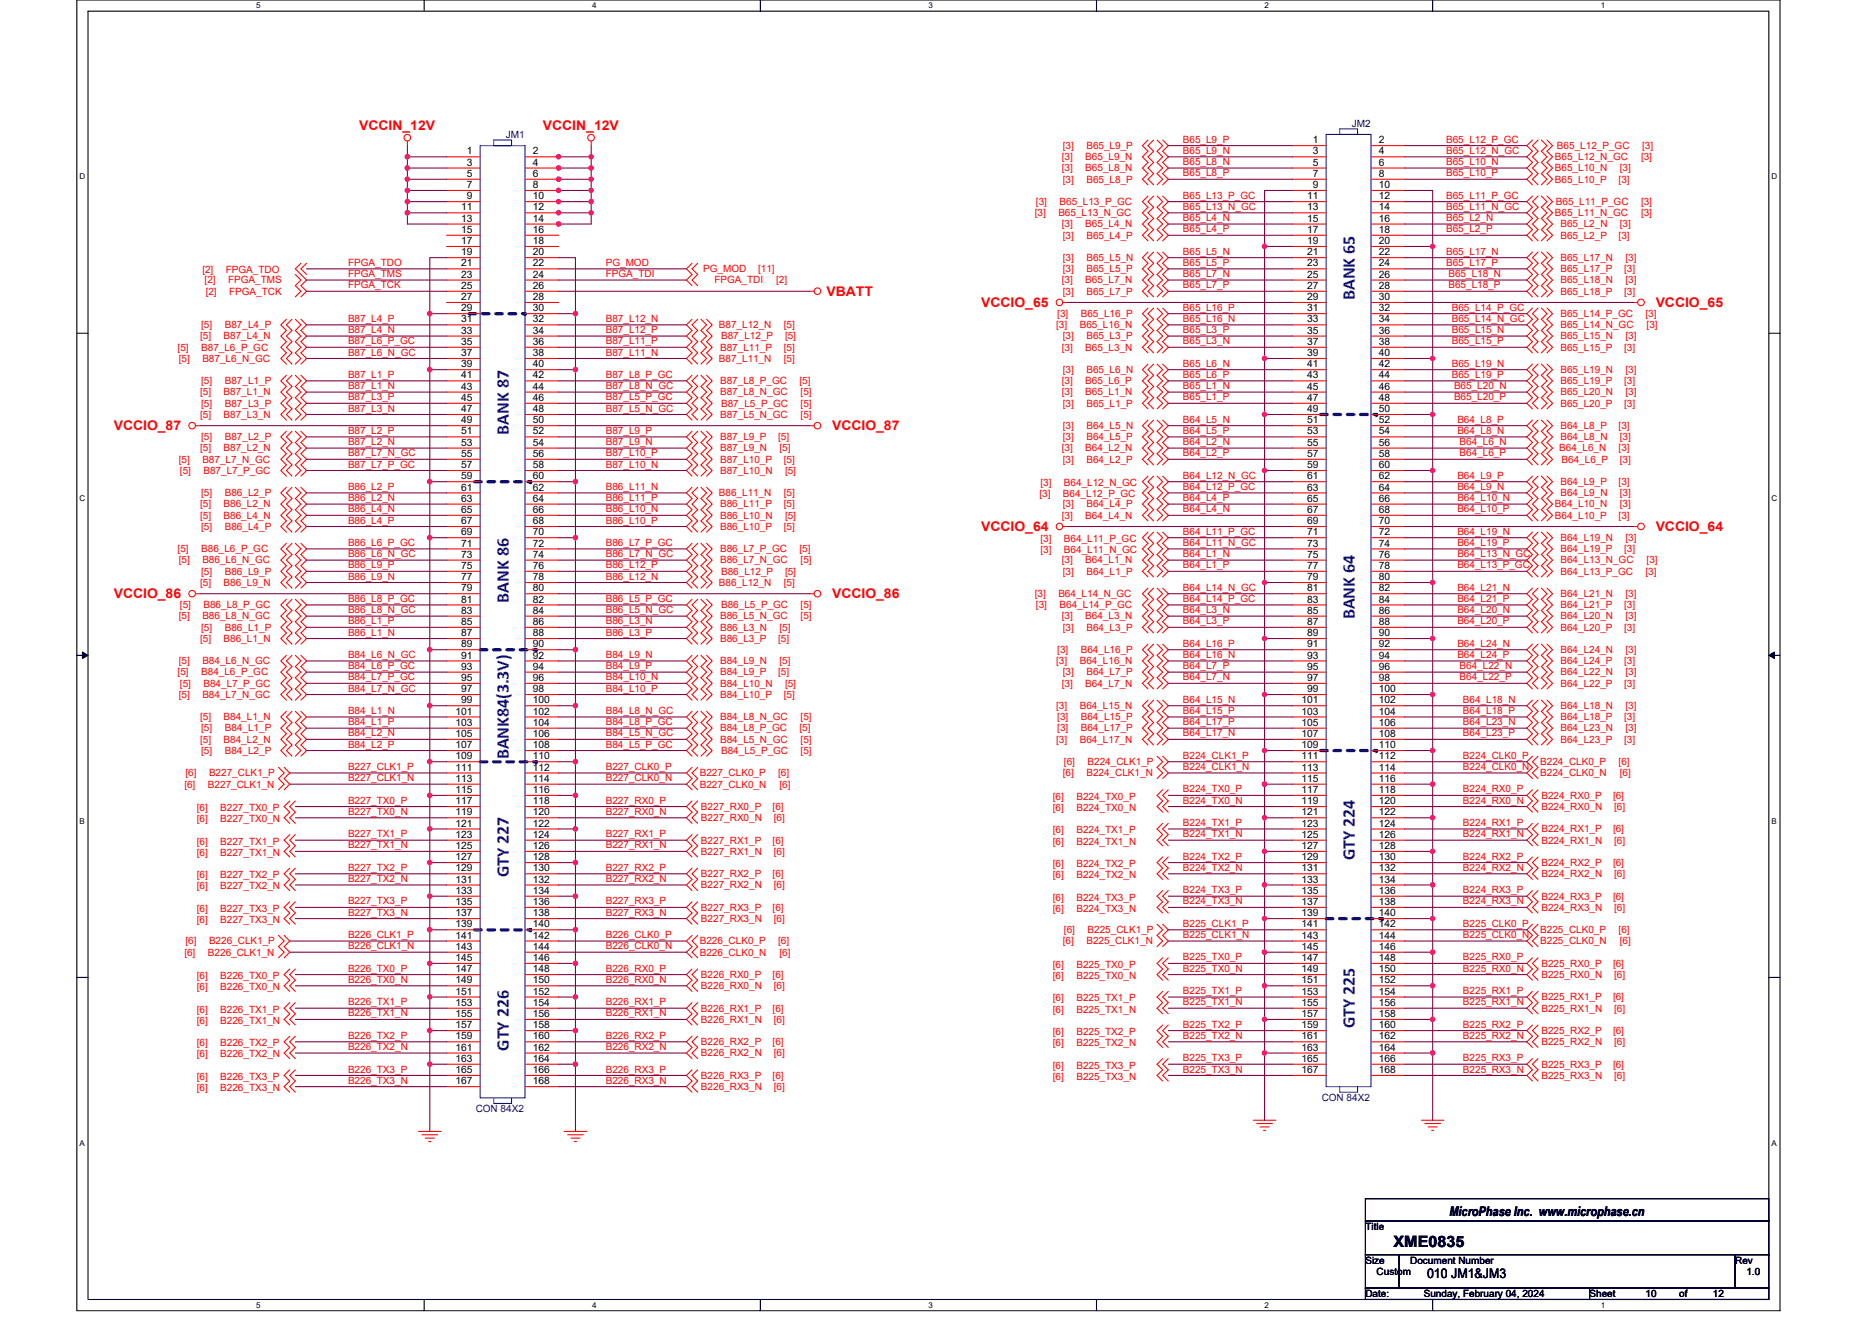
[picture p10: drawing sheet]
<svg xmlns="http://www.w3.org/2000/svg" width="297mm" height="210mm" viewBox="0 0 297 210" stroke-linecap="round" stroke-linejoin="round" font-family="sans-serif">
<defs><g id="words">
<g font-size="2.8" fill="#00f">
<text x="215" y="47.6" transform="rotate(-90 215 47.6)">BANK 65</text>
<text x="80.7" y="69" transform="rotate(-90 80.7 69)">BANK 87</text>
<text x="80.7" y="95.7" transform="rotate(-90 80.7 95.7)">BANK 86</text>
<text x="215" y="98.3" transform="rotate(-90 215 98.3)">BANK 64</text>
<text x="80.7" y="120.5" transform="rotate(-90 80.7 120.5)">BANK84(3.3V)</text>
<text x="215" y="136.5" transform="rotate(-90 215 136.5)">GTY 224</text>
<text x="80.7" y="139.2" transform="rotate(-90 80.7 139.2)">GTY 227</text>
<text x="80.7" y="166.8" transform="rotate(-90 80.7 166.8)">GTY 226</text>
<text x="215" y="163.2" transform="rotate(-90 215 163.2)">GTY 225</text>
</g>
<text font-size="2.5" x="221.1" y="197.9">XME0835</text>
<g font-size="2.1" fill="#f00">
<text x="57" y="20.6">VCCIN_12V</text>
<text x="86.1" y="20.6">VCCIN_12V</text>
<text x="131.1" y="46.9">VBATT</text>
<text x="155.7" y="48.7">VCCIO_65</text>
<text x="262.7" y="48.7">VCCIO_65</text>
<text x="18.1" y="68.3">VCCIO_87</text>
<text x="132" y="68.3">VCCIO_87</text>
<text x="155.7" y="84.3">VCCIO_64</text>
<text x="262.7" y="84.3">VCCIO_64</text>
<text x="18.1" y="95">VCCIO_86</text>
<text x="132" y="95">VCCIO_86</text>
</g>
<g font-size="2.1">
<text x="230" y="192.9">MicroPhase Inc. www.microphase.cn</text>
<text x="226.4" y="202.8">010 JM1&amp;JM3</text>
</g>
<g font-size="1.6" fill="#000080">
<text x="80.3" y="21.9">JM1</text>
<text x="214.5" y="20.1">JM2</text>
<text x="75.5" y="176.6">CON 84X2</text>
<text x="209.7" y="174.8">CON 84X2</text>
</g>
<g font-size="1.6" fill="#f00">
<text x="168.7" y="23.6">[3]</text>
<text x="172.4" y="23.6">B65_L9_P</text>
<text x="187.7" y="22.6">B65_L9_P</text>
<text x="229.5" y="22.6">B65_L12_P_GC</text>
<text x="247.1" y="23.6">B65_L12_P_GC</text>
<text x="260.6" y="23.6">[3]</text>
<text x="168.5" y="27.2">[3]</text>
<text x="168.5" y="25.4">[3]</text>
<text x="168.7" y="29">[3]</text>
<text x="172.2" y="27.2">B65_L8_N</text>
<text x="172.2" y="25.4">B65_L9_N</text>
<text x="172.4" y="29">B65_L8_P</text>
<text x="187.7" y="26.2">B65_L8_N</text>
<text x="187.7" y="28">B65_L8_P</text>
<text x="187.7" y="24.4">B65_L9_N</text>
<text x="229.5" y="26.2">B65_L10_N</text>
<text x="229.5" y="28">B65_L10_P</text>
<text x="229.5" y="24.4">B65_L12_N_GC</text>
<text x="246.7" y="29">B65_L10_P</text>
<text x="246.7" y="27.2">B65_L10_N</text>
<text x="246.7" y="25.4">B65_L12_N_GC</text>
<text x="256.8" y="29">[3]</text>
<text x="257" y="27.2">[3]</text>
<text x="260.4" y="25.4">[3]</text>
<text x="164.2" y="34.3">[3]</text>
<text x="164.4" y="32.5">[3]</text>
<text x="167.9" y="34.3">B65_L13_N_GC</text>
<text x="168.1" y="32.5">B65_L13_P_GC</text>
<text x="187.7" y="31.5">B65_L13_P_GC</text>
<text x="187.7" y="33.3">B65_L13_N_GC</text>
<text x="187.7" y="35.1">B65_L4_N</text>
<text x="229.5" y="35.1">B65_L2_N</text>
<text x="229.5" y="33.3">B65_L11_N_GC</text>
<text x="229.5" y="31.5">B65_L11_P_GC</text>
<text x="246.7" y="34.3">B65_L11_N_GC</text>
<text x="246.9" y="32.5">B65_L11_P_GC</text>
<text x="260.4" y="34.3">[3]</text>
<text x="260.4" y="32.5">[3]</text>
<text x="168.5" y="36.1">[3]</text>
<text x="168.7" y="41.4">[3]</text>
<text x="168.7" y="37.9">[3]</text>
<text x="172.2" y="36.1">B65_L4_N</text>
<text x="172.4" y="41.4">B65_L5_N</text>
<text x="172.4" y="37.9">B65_L4_P</text>
<text x="187.7" y="40.4">B65_L5_N</text>
<text x="187.7" y="36.9">B65_L4_P</text>
<text x="229.5" y="36.9">B65_L2_P</text>
<text x="229.5" y="40.4">B65_L17_N</text>
<text x="247.6" y="36.1">B65_L2_N</text>
<text x="247.6" y="37.9">B65_L2_P</text>
<text x="247.6" y="41.4">B65_L17_N</text>
<text x="256.8" y="37.9">[3]</text>
<text x="257" y="36.1">[3]</text>
<text x="257.9" y="41.4">[3]</text>
<text x="32.1" y="43.4">[2]</text>
<text x="32.5" y="45">[2]</text>
<text x="32.6" y="46.8">[2]</text>
<text x="35.8" y="43.4">FPGA_TDO</text>
<text x="36.2" y="45">FPGA_TMS</text>
<text x="36.4" y="46.8">FPGA_TCK</text>
<text x="55.2" y="45.8">FPGA_TCK</text>
<text x="55.2" y="44">FPGA_TMS</text>
<text x="55.2" y="42.2">FPGA_TDO</text>
<text x="96.1" y="44">FPGA_TDI</text>
<text x="96.1" y="42.2">PG_MOD</text>
<text x="111.6" y="43.2">PG_MOD</text>
<text x="113.4" y="45">FPGA_TDI</text>
<text x="120.3" y="43.2">[11]</text>
<text x="123.1" y="45">[2]</text>
<text x="168.5" y="45">[3]</text>
<text x="168.7" y="46.8">[3]</text>
<text x="168.7" y="43.2">[3]</text>
<text x="172.2" y="45">B65_L7_N</text>
<text x="172.4" y="46.8">B65_L7_P</text>
<text x="172.4" y="43.2">B65_L5_P</text>
<text x="187.7" y="45.8">B65_L7_P</text>
<text x="187.7" y="44">B65_L7_N</text>
<text x="187.7" y="42.2">B65_L5_P</text>
<text x="229.5" y="42.2">B65_L17_P</text>
<text x="229.8" y="44">B65_L18_N</text>
<text x="229.8" y="45.8">B65_L18_P</text>
<text x="247.6" y="46.8">B65_L18_P</text>
<text x="247.6" y="45">B65_L18_N</text>
<text x="247.6" y="43.2">B65_L17_P</text>
<text x="257.7" y="46.8">[3]</text>
<text x="257.7" y="43.2">[3]</text>
<text x="257.9" y="45">[3]</text>
<text x="31.7" y="53.9">[5]</text>
<text x="31.9" y="52.1">[5]</text>
<text x="35.5" y="53.9">B87_L4_N</text>
<text x="35.7" y="52.1">B87_L4_P</text>
<text x="55.2" y="51.1">B87_L4_P</text>
<text x="55.2" y="52.9">B87_L4_N</text>
<text x="96.1" y="51.1">B87_L12_N</text>
<text x="96.1" y="52.9">B87_L12_P</text>
<text x="114.1" y="52.1">B87_L12_N</text>
<text x="114.4" y="53.9">B87_L12_P</text>
<text x="124.4" y="52.1">[5]</text>
<text x="124.6" y="53.9">[5]</text>
<text x="167.6" y="52.1">[3]</text>
<text x="167.8" y="50.3">[3]</text>
<text x="168.7" y="53.9">[3]</text>
<text x="171.3" y="52.1">B65_L16_N</text>
<text x="171.5" y="50.3">B65_L16_P</text>
<text x="172.4" y="53.9">B65_L3_P</text>
<text x="187.7" y="52.9">B65_L3_P</text>
<text x="187.7" y="49.3">B65_L16_P</text>
<text x="187.7" y="51.1">B65_L16_N</text>
<text x="230.4" y="52.9">B65_L15_N</text>
<text x="230.4" y="49.3">B65_L14_P_GC</text>
<text x="230.4" y="51.1">B65_L14_N_GC</text>
<text x="247.6" y="53.9">B65_L15_N</text>
<text x="247.6" y="50.3">B65_L14_P_GC</text>
<text x="247.6" y="52.1">B65_L14_N_GC</text>
<text x="257.9" y="53.9">[3]</text>
<text x="261.1" y="50.3">[3]</text>
<text x="261.3" y="52.1">[3]</text>
<text x="28.2" y="55.6">[5]</text>
<text x="28.4" y="57.4">[5]</text>
<text x="31.9" y="55.6">B87_L6_P_GC</text>
<text x="32.1" y="57.4">B87_L6_N_GC</text>
<text x="55.2" y="60">B87_L1_P</text>
<text x="55.2" y="54.7">B87_L6_P_GC</text>
<text x="55.2" y="56.4">B87_L6_N_GC</text>
<text x="96.1" y="56.4">B87_L11_N</text>
<text x="96.1" y="54.7">B87_L11_P</text>
<text x="96.1" y="60">B87_L8_P_GC</text>
<text x="114.1" y="57.4">B87_L11_N</text>
<text x="114.3" y="55.6">B87_L11_P</text>
<text x="124.4" y="57.4">[5]</text>
<text x="124.4" y="55.6">[5]</text>
<text x="168.5" y="55.6">[3]</text>
<text x="168.7" y="59.2">[3]</text>
<text x="172.2" y="55.6">B65_L3_N</text>
<text x="172.4" y="59.2">B65_L6_N</text>
<text x="187.7" y="54.7">B65_L3_N</text>
<text x="187.7" y="60">B65_L6_P</text>
<text x="187.7" y="58.2">B65_L6_N</text>
<text x="230.4" y="54.7">B65_L15_P</text>
<text x="230.4" y="60">B65_L19_P</text>
<text x="230.4" y="58.2">B65_L19_N</text>
<text x="247.6" y="55.6">B65_L15_P</text>
<text x="247.6" y="59.2">B65_L19_N</text>
<text x="257.7" y="55.6">[3]</text>
<text x="257.9" y="59.2">[3]</text>
<text x="31.7" y="62.8">[5]</text>
<text x="31.9" y="61">[5]</text>
<text x="31.9" y="64.5">[5]</text>
<text x="35.5" y="62.8">B87_L1_N</text>
<text x="35.7" y="61">B87_L1_P</text>
<text x="35.7" y="64.5">B87_L3_P</text>
<text x="55.2" y="61.8">B87_L1_N</text>
<text x="55.2" y="63.5">B87_L3_P</text>
<text x="55.2" y="65.3">B87_L3_N</text>
<text x="96.1" y="63.5">B87_L5_P_GC</text>
<text x="96.1" y="65.3">B87_L5_N_GC</text>
<text x="96.1" y="61.8">B87_L8_N_GC</text>
<text x="114.3" y="61">B87_L8_P_GC</text>
<text x="114.3" y="62.8">B87_L8_N_GC</text>
<text x="114.4" y="64.5">B87_L5_P_GC</text>
<text x="126.9" y="61">[5]</text>
<text x="127" y="62.8">[5]</text>
<text x="127" y="64.5">[5]</text>
<text x="168.5" y="62.8">[3]</text>
<text x="168.5" y="61">[3]</text>
<text x="168.7" y="64.5">[3]</text>
<text x="172.2" y="62.8">B65_L1_N</text>
<text x="172.2" y="61">B65_L6_P</text>
<text x="172.4" y="64.5">B65_L1_P</text>
<text x="187.7" y="63.5">B65_L1_P</text>
<text x="187.7" y="61.8">B65_L1_N</text>
<text x="230.7" y="61.8">B65_L20_N</text>
<text x="230.7" y="63.5">B65_L20_P</text>
<text x="247.6" y="64.5">B65_L20_P</text>
<text x="247.6" y="62.8">B65_L20_N</text>
<text x="247.6" y="61">B65_L19_P</text>
<text x="257.7" y="64.5">[3]</text>
<text x="257.7" y="61">[3]</text>
<text x="257.9" y="62.8">[3]</text>
<text x="31.7" y="71.6">[5]</text>
<text x="31.7" y="66.3">[5]</text>
<text x="31.9" y="69.9">[5]</text>
<text x="35.5" y="71.6">B87_L2_N</text>
<text x="35.5" y="66.3">B87_L3_N</text>
<text x="35.7" y="69.9">B87_L2_P</text>
<text x="55.2" y="68.9">B87_L2_P</text>
<text x="55.2" y="70.7">B87_L2_N</text>
<text x="96.1" y="68.9">B87_L9_P</text>
<text x="96.1" y="70.7">B87_L9_N</text>
<text x="114.3" y="66.3">B87_L5_N_GC</text>
<text x="114.3" y="71.6">B87_L9_N</text>
<text x="114.3" y="69.9">B87_L9_P</text>
<text x="123.5" y="69.9">[5]</text>
<text x="123.7" y="71.6">[5]</text>
<text x="127" y="66.3">[5]</text>
<text x="168.5" y="71.6">[3]</text>
<text x="168.7" y="69.9">[3]</text>
<text x="168.7" y="68.1">[3]</text>
<text x="172.2" y="71.6">B64_L2_N</text>
<text x="172.4" y="69.9">B64_L5_P</text>
<text x="172.4" y="68.1">B64_L5_N</text>
<text x="187.7" y="70.7">B64_L2_N</text>
<text x="187.7" y="68.9">B64_L5_P</text>
<text x="187.7" y="67.1">B64_L5_N</text>
<text x="231.2" y="67.1">B64_L8_P</text>
<text x="231.2" y="68.9">B64_L8_N</text>
<text x="231.6" y="70.7">B64_L6_N</text>
<text x="247.4" y="71.6">B64_L6_N</text>
<text x="247.6" y="69.9">B64_L8_N</text>
<text x="247.6" y="68.1">B64_L8_P</text>
<text x="256.8" y="71.6">[3]</text>
<text x="256.8" y="68.1">[3]</text>
<text x="257" y="69.9">[3]</text>
<text x="28.4" y="73.4">[5]</text>
<text x="28.6" y="75.2">[5]</text>
<text x="32.1" y="73.4">B87_L7_N_GC</text>
<text x="32.3" y="75.2">B87_L7_P_GC</text>
<text x="55.2" y="74.2">B87_L7_P_GC</text>
<text x="55.2" y="72.4">B87_L7_N_GC</text>
<text x="55.2" y="77.8">B86_L2_P</text>
<text x="96.1" y="77.8">B86_L11_N</text>
<text x="96.1" y="72.4">B87_L10_P</text>
<text x="96.1" y="74.2">B87_L10_N</text>
<text x="114.3" y="75.2">B87_L10_N</text>
<text x="114.3" y="73.4">B87_L10_P</text>
<text x="124.4" y="73.4">[5]</text>
<text x="124.6" y="75.2">[5]</text>
<text x="165.1" y="77.2">[3]</text>
<text x="168.7" y="73.4">[3]</text>
<text x="168.8" y="77.2">B64_L12_N_GC</text>
<text x="172.4" y="73.4">B64_L2_P</text>
<text x="187.7" y="72.4">B64_L2_P</text>
<text x="187.7" y="77.8">B64_L12_P_GC</text>
<text x="187.7" y="76">B64_L12_N_GC</text>
<text x="231.2" y="76">B64_L9_P</text>
<text x="231.2" y="77.8">B64_L9_N</text>
<text x="231.6" y="72.4">B64_L6_P</text>
<text x="247.6" y="77">B64_L9_P</text>
<text x="247.8" y="73.4">B64_L6_P</text>
<text x="256.8" y="77">[3]</text>
<text x="257" y="73.4">[3]</text>
<text x="31.7" y="80.5">[5]</text>
<text x="31.7" y="82.3">[5]</text>
<text x="31.9" y="78.8">[5]</text>
<text x="35.5" y="80.5">B86_L2_N</text>
<text x="35.5" y="82.3">B86_L4_N</text>
<text x="35.7" y="78.8">B86_L2_P</text>
<text x="55.2" y="79.5">B86_L2_N</text>
<text x="55.2" y="83.1">B86_L4_P</text>
<text x="55.2" y="81.3">B86_L4_N</text>
<text x="96.1" y="79.5">B86_L11_P</text>
<text x="96.1" y="81.3">B86_L10_N</text>
<text x="96.1" y="83.1">B86_L10_P</text>
<text x="114.1" y="78.8">B86_L11_N</text>
<text x="114.3" y="82.3">B86_L10_N</text>
<text x="114.3" y="80.5">B86_L11_P</text>
<text x="124.4" y="78.8">[5]</text>
<text x="124.4" y="80.5">[5]</text>
<text x="124.6" y="82.3">[5]</text>
<text x="164.9" y="78.9">[3]</text>
<text x="168.5" y="82.3">[3]</text>
<text x="168.7" y="80.5">[3]</text>
<text x="168.7" y="78.9">B64_L12_P_GC</text>
<text x="172.2" y="82.3">B64_L4_N</text>
<text x="172.4" y="80.5">B64_L4_P</text>
<text x="187.7" y="81.3">B64_L4_N</text>
<text x="187.7" y="79.5">B64_L4_P</text>
<text x="231.2" y="79.5">B64_L10_N</text>
<text x="231.2" y="81.3">B64_L10_P</text>
<text x="246.7" y="82.3">B64_L10_P</text>
<text x="246.7" y="80.5">B64_L10_N</text>
<text x="247.6" y="78.8">B64_L9_N</text>
<text x="256.8" y="82.3">[3]</text>
<text x="257" y="80.5">[3]</text>
<text x="257" y="78.8">[3]</text>
<text x="28.2" y="87.7">[5]</text>
<text x="28.4" y="89.4">[5]</text>
<text x="31.9" y="87.7">B86_L6_P_GC</text>
<text x="31.9" y="84.1">[5]</text>
<text x="32.1" y="89.4">B86_L6_N_GC</text>
<text x="35.7" y="84.1">B86_L4_P</text>
<text x="55.2" y="86.7">B86_L6_P_GC</text>
<text x="55.2" y="88.4">B86_L6_N_GC</text>
<text x="96.1" y="86.7">B86_L7_P_GC</text>
<text x="96.1" y="88.4">B86_L7_N_GC</text>
<text x="114.3" y="84.1">B86_L10_P</text>
<text x="114.3" y="89.4">B86_L7_N_GC</text>
<text x="114.3" y="87.7">B86_L7_P_GC</text>
<text x="124.4" y="84.1">[5]</text>
<text x="126.9" y="87.7">[5]</text>
<text x="127" y="89.4">[5]</text>
<text x="165.1" y="87.8">[3]</text>
<text x="165.1" y="86">[3]</text>
<text x="168.5" y="89.4">[3]</text>
<text x="168.8" y="87.8">B64_L11_N_GC</text>
<text x="168.8" y="86">B64_L11_P_GC</text>
<text x="172.2" y="89.4">B64_L1_N</text>
<text x="187.7" y="88.4">B64_L1_N</text>
<text x="187.7" y="86.7">B64_L11_N_GC</text>
<text x="187.7" y="84.9">B64_L11_P_GC</text>
<text x="231.2" y="84.9">B64_L19_N</text>
<text x="231.2" y="86.7">B64_L19_P</text>
<text x="231.2" y="88.4">B64_L13_N_GC</text>
<text x="247.6" y="89.4">B64_L13_N_GC</text>
<text x="247.6" y="87.7">B64_L19_P</text>
<text x="247.6" y="85.9">B64_L19_N</text>
<text x="257.7" y="87.7">[3]</text>
<text x="257.9" y="85.9">[3]</text>
<text x="261.3" y="89.4">[3]</text>
<text x="31.7" y="93">[5]</text>
<text x="31.9" y="91.2">[5]</text>
<text x="35.5" y="93">B86_L9_N</text>
<text x="35.7" y="91.2">B86_L9_P</text>
<text x="55.2" y="95.5">B86_L8_P_GC</text>
<text x="55.2" y="92">B86_L9_N</text>
<text x="55.2" y="90.2">B86_L9_P</text>
<text x="96.1" y="92">B86_L12_N</text>
<text x="96.1" y="90.2">B86_L12_P</text>
<text x="96.1" y="95.5">B86_L5_P_GC</text>
<text x="114.1" y="93">B86_L12_N</text>
<text x="114.4" y="91.2">B86_L12_P</text>
<text x="124.4" y="93">[5]</text>
<text x="124.6" y="91.2">[5]</text>
<text x="164.2" y="94.8">[3]</text>
<text x="167.9" y="94.8">B64_L14_N_GC</text>
<text x="168.7" y="91.2">[3]</text>
<text x="172.4" y="91.2">B64_L1_P</text>
<text x="187.7" y="90.2">B64_L1_P</text>
<text x="187.7" y="95.5">B64_L14_P_GC</text>
<text x="187.7" y="93.8">B64_L14_N_GC</text>
<text x="231.2" y="93.8">B64_L21_N</text>
<text x="231.2" y="95.5">B64_L21_P</text>
<text x="231.2" y="90.2">B64_L13_P_GC</text>
<text x="247.6" y="94.8">B64_L21_N</text>
<text x="247.6" y="91.2">B64_L13_P_GC</text>
<text x="257.9" y="94.8">[3]</text>
<text x="261.1" y="91.2">[3]</text>
<text x="28.4" y="98.3">[5]</text>
<text x="28.6" y="96.5">[5]</text>
<text x="31.7" y="101.9">[5]</text>
<text x="31.9" y="100.1">[5]</text>
<text x="32.1" y="98.3">B86_L8_N_GC</text>
<text x="32.3" y="96.5">B86_L8_P_GC</text>
<text x="35.5" y="101.9">B86_L1_N</text>
<text x="35.7" y="100.1">B86_L1_P</text>
<text x="55.2" y="100.9">B86_L1_N</text>
<text x="55.2" y="99.1">B86_L1_P</text>
<text x="55.2" y="97.3">B86_L8_N_GC</text>
<text x="96.1" y="100.9">B86_L3_P</text>
<text x="96.1" y="99.1">B86_L3_N</text>
<text x="96.1" y="97.3">B86_L5_N_GC</text>
<text x="114.3" y="101.9">B86_L3_P</text>
<text x="114.3" y="100.1">B86_L3_N</text>
<text x="114.3" y="98.3">B86_L5_N_GC</text>
<text x="114.4" y="96.5">B86_L5_P_GC</text>
<text x="123.5" y="101.9">[5]</text>
<text x="123.7" y="100.1">[5]</text>
<text x="127" y="98.3">[5]</text>
<text x="127" y="96.5">[5]</text>
<text x="164.4" y="96.5">[3]</text>
<text x="168.1" y="96.5">B64_L14_P_GC</text>
<text x="168.5" y="98.3">[3]</text>
<text x="168.7" y="100.1">[3]</text>
<text x="172.2" y="98.3">B64_L3_N</text>
<text x="172.4" y="100.1">B64_L3_P</text>
<text x="187.7" y="99.1">B64_L3_P</text>
<text x="187.7" y="97.3">B64_L3_N</text>
<text x="231.2" y="97.3">B64_L20_N</text>
<text x="231.2" y="99.1">B64_L20_P</text>
<text x="247.6" y="100.1">B64_L20_P</text>
<text x="247.6" y="98.3">B64_L20_N</text>
<text x="247.6" y="96.5">B64_L21_P</text>
<text x="257.7" y="100.1">[3]</text>
<text x="257.7" y="96.5">[3]</text>
<text x="257.9" y="98.3">[3]</text>
<text x="28.2" y="107.2">[5]</text>
<text x="28.4" y="105.4">[5]</text>
<text x="31.9" y="107.2">B84_L6_P_GC</text>
<text x="32.1" y="105.4">B84_L6_N_GC</text>
<text x="55.2" y="108">B84_L7_P_GC</text>
<text x="55.2" y="106.2">B84_L6_P_GC</text>
<text x="55.2" y="104.4">B84_L6_N_GC</text>
<text x="96.1" y="104.4">B84_L9_N</text>
<text x="96.1" y="106.2">B84_L9_P</text>
<text x="96.1" y="108">B84_L10_N</text>
<text x="114.3" y="107.2">B84_L9_P</text>
<text x="114.3" y="105.4">B84_L9_N</text>
<text x="123.5" y="107.2">[5]</text>
<text x="123.7" y="105.4">[5]</text>
<text x="167.6" y="105.4">[3]</text>
<text x="167.8" y="103.7">[3]</text>
<text x="168.7" y="107.2">[3]</text>
<text x="171.3" y="105.4">B64_L16_N</text>
<text x="171.5" y="103.7">B64_L16_P</text>
<text x="172.4" y="107.2">B64_L7_P</text>
<text x="187.7" y="104.4">B64_L16_N</text>
<text x="187.7" y="102.7">B64_L16_P</text>
<text x="187.7" y="108">B64_L7_N</text>
<text x="187.7" y="106.2">B64_L7_P</text>
<text x="231.2" y="102.7">B64_L24_N</text>
<text x="231.2" y="104.4">B64_L24_P</text>
<text x="231.6" y="108">B64_L22_P</text>
<text x="231.6" y="106.2">B64_L22_N</text>
<text x="247.6" y="107.2">B64_L22_N</text>
<text x="247.6" y="105.4">B64_L24_P</text>
<text x="247.6" y="103.7">B64_L24_N</text>
<text x="257.7" y="105.4">[3]</text>
<text x="257.9" y="107.2">[3]</text>
<text x="257.9" y="103.7">[3]</text>
<text x="28.4" y="110.8">[5]</text>
<text x="28.6" y="109">[5]</text>
<text x="32.1" y="110.8">B84_L7_N_GC</text>
<text x="32.3" y="109">B84_L7_P_GC</text>
<text x="55.2" y="109.8">B84_L7_N_GC</text>
<text x="55.2" y="113.3">B84_L1_N</text>
<text x="96.1" y="113.3">B84_L8_N_GC</text>
<text x="96.1" y="109.8">B84_L10_P</text>
<text x="114.3" y="110.8">B84_L10_P</text>
<text x="114.3" y="109">B84_L10_N</text>
<text x="124.4" y="110.8">[5]</text>
<text x="124.6" y="109">[5]</text>
<text x="167.6" y="112.5">[3]</text>
<text x="168.5" y="109">[3]</text>
<text x="171.3" y="112.5">B64_L15_N</text>
<text x="172.2" y="109">B64_L7_N</text>
<text x="187.7" y="113.3">B64_L15_P</text>
<text x="187.7" y="111.5">B64_L15_N</text>
<text x="232.1" y="111.5">B64_L18_N</text>
<text x="232.1" y="113.3">B64_L18_P</text>
<text x="247.6" y="112.5">B64_L18_N</text>
<text x="247.6" y="109">B64_L22_P</text>
<text x="257.7" y="109">[3]</text>
<text x="257.9" y="112.5">[3]</text>
<text x="31.7" y="117.9">[5]</text>
<text x="31.7" y="114.3">[5]</text>
<text x="31.9" y="119.7">[5]</text>
<text x="31.9" y="116.1">[5]</text>
<text x="35.5" y="117.9">B84_L2_N</text>
<text x="35.5" y="114.3">B84_L1_N</text>
<text x="35.7" y="119.7">B84_L2_P</text>
<text x="35.7" y="116.1">B84_L1_P</text>
<text x="55.2" y="118.7">B84_L2_P</text>
<text x="55.2" y="116.9">B84_L2_N</text>
<text x="55.2" y="115.1">B84_L1_P</text>
<text x="96.1" y="115.1">B84_L8_P_GC</text>
<text x="96.1" y="116.9">B84_L5_N_GC</text>
<text x="96.1" y="118.7">B84_L5_P_GC</text>
<text x="114.3" y="117.9">B84_L5_N_GC</text>
<text x="114.3" y="116.1">B84_L8_P_GC</text>
<text x="114.3" y="114.3">B84_L8_N_GC</text>
<text x="114.4" y="119.7">B84_L5_P_GC</text>
<text x="126.9" y="116.1">[5]</text>
<text x="127" y="117.9">[5]</text>
<text x="127" y="114.3">[5]</text>
<text x="127" y="119.7">[5]</text>
<text x="167.6" y="117.9">[3]</text>
<text x="167.8" y="114.3">[3]</text>
<text x="167.8" y="116.1">[3]</text>
<text x="171.3" y="117.9">B64_L17_N</text>
<text x="171.5" y="114.3">B64_L15_P</text>
<text x="171.5" y="116.1">B64_L17_P</text>
<text x="187.7" y="116.9">B64_L17_N</text>
<text x="187.7" y="115.1">B64_L17_P</text>
<text x="232.1" y="116.9">B64_L23_P</text>
<text x="232.1" y="115.1">B64_L23_N</text>
<text x="247.6" y="117.9">B64_L23_P</text>
<text x="247.6" y="116.1">B64_L23_N</text>
<text x="247.6" y="114.3">B64_L18_P</text>
<text x="257.7" y="117.9">[3]</text>
<text x="257.7" y="114.3">[3]</text>
<text x="257.9" y="116.1">[3]</text>
<text x="29.2" y="125">[6]</text>
<text x="29.4" y="123.2">[6]</text>
<text x="33" y="125">B227_CLK1_N</text>
<text x="33.2" y="123.2">B227_CLK1_P</text>
<text x="55.2" y="122.2">B227_CLK1_P</text>
<text x="55.2" y="124">B227_CLK1_N</text>
<text x="96.1" y="122.2">B227_CLK0_P</text>
<text x="96.1" y="124">B227_CLK0_N</text>
<text x="111" y="125">B227_CLK0_N</text>
<text x="111" y="123.2">B227_CLK0_P</text>
<text x="123.5" y="123.2">[6]</text>
<text x="123.7" y="125">[6]</text>
<text x="168.7" y="123.2">[6]</text>
<text x="168.8" y="121.4">[6]</text>
<text x="172.4" y="123.2">B224_CLK1_N</text>
<text x="172.6" y="121.4">B224_CLK1_P</text>
<text x="187.7" y="120.4">B224_CLK1_P</text>
<text x="187.7" y="122.2">B224_CLK1_N</text>
<text x="187.7" y="125.8">B224_TX0_P</text>
<text x="232.1" y="122.2">B224_CLK0_N</text>
<text x="232.1" y="120.4">B224_CLK0_P</text>
<text x="232.1" y="125.8">B224_RX0_P</text>
<text x="244.4" y="123.2">B224_CLK0_N</text>
<text x="244.4" y="121.4">B224_CLK0_P</text>
<text x="256.8" y="121.4">[6]</text>
<text x="257" y="123.2">[6]</text>
<text x="31.2" y="128.7">[6]</text>
<text x="31.2" y="130.5">[6]</text>
<text x="34.9" y="128.7">B227_TX0_P</text>
<text x="34.9" y="130.5">B227_TX0_N</text>
<text x="55.2" y="127.6">B227_TX0_P</text>
<text x="55.2" y="129.3">B227_TX0_N</text>
<text x="96.1" y="129.3">B227_RX0_N</text>
<text x="96.1" y="127.6">B227_RX0_P</text>
<text x="111.2" y="128.5">B227_RX0_P</text>
<text x="111.2" y="130.3">B227_RX0_N</text>
<text x="122.6" y="128.5">[6]</text>
<text x="122.8" y="130.3">[6]</text>
<text x="167" y="126.9">[6]</text>
<text x="167" y="128.7">[6]</text>
<text x="170.8" y="126.9">B224_TX0_P</text>
<text x="170.8" y="128.7">B224_TX0_N</text>
<text x="187.7" y="127.6">B224_TX0_N</text>
<text x="187.7" y="131.1">B224_TX1_P</text>
<text x="232.1" y="131.1">B224_RX1_P</text>
<text x="232.1" y="127.6">B224_RX0_N</text>
<text x="244.6" y="126.8">B224_RX0_P</text>
<text x="244.6" y="128.5">B224_RX0_N</text>
<text x="255.9" y="126.8">[6]</text>
<text x="256.1" y="128.5">[6]</text>
<text x="31.2" y="134">[6]</text>
<text x="31.2" y="135.8">[6]</text>
<text x="34.9" y="134">B227_TX1_P</text>
<text x="34.9" y="135.8">B227_TX1_N</text>
<text x="55.2" y="132.9">B227_TX1_P</text>
<text x="55.2" y="134.7">B227_TX1_N</text>
<text x="96.1" y="132.9">B227_RX1_P</text>
<text x="96.1" y="134.7">B227_RX1_N</text>
<text x="111.2" y="133.9">B227_RX1_P</text>
<text x="111.2" y="135.7">B227_RX1_N</text>
<text x="122.6" y="133.9">[6]</text>
<text x="122.8" y="135.7">[6]</text>
<text x="167" y="132.3">[6]</text>
<text x="167" y="134">[6]</text>
<text x="167" y="137.6">[6]</text>
<text x="170.8" y="132.3">B224_TX1_P</text>
<text x="170.8" y="134">B224_TX1_N</text>
<text x="170.8" y="137.6">B224_TX2_P</text>
<text x="187.7" y="132.9">B224_TX1_N</text>
<text x="187.7" y="136.4">B224_TX2_P</text>
<text x="232.1" y="136.4">B224_RX2_P</text>
<text x="232.1" y="132.9">B224_RX1_N</text>
<text x="244.6" y="132.1">B224_RX1_P</text>
<text x="244.6" y="133.9">B224_RX1_N</text>
<text x="244.6" y="137.4">B224_RX2_P</text>
<text x="255.9" y="132.1">[6]</text>
<text x="255.9" y="137.4">[6]</text>
<text x="256.1" y="133.9">[6]</text>
<text x="31.2" y="141.2">[6]</text>
<text x="31.2" y="139.4">[6]</text>
<text x="34.9" y="141.2">B227_TX2_N</text>
<text x="34.9" y="139.4">B227_TX2_P</text>
<text x="55.2" y="138.2">B227_TX2_P</text>
<text x="55.2" y="140">B227_TX2_N</text>
<text x="55.2" y="143.6">B227_TX3_P</text>
<text x="96.1" y="143.6">B227_RX3_P</text>
<text x="96.1" y="140">B227_RX2_N</text>
<text x="96.1" y="138.2">B227_RX2_P</text>
<text x="111.2" y="141">B227_RX2_N</text>
<text x="111.2" y="139.2">B227_RX2_P</text>
<text x="122.6" y="139.2">[6]</text>
<text x="122.8" y="141">[6]</text>
<text x="167" y="139.4">[6]</text>
<text x="167" y="142.9">[6]</text>
<text x="170.8" y="139.4">B224_TX2_N</text>
<text x="170.8" y="142.9">B224_TX3_P</text>
<text x="187.7" y="138.2">B224_TX2_N</text>
<text x="187.7" y="143.6">B224_TX3_N</text>
<text x="187.7" y="141.8">B224_TX3_P</text>
<text x="232.1" y="141.8">B224_RX3_P</text>
<text x="232.1" y="138.2">B224_RX2_N</text>
<text x="232.1" y="143.6">B224_RX3_N</text>
<text x="244.6" y="139.2">B224_RX2_N</text>
<text x="244.6" y="142.8">B224_RX3_P</text>
<text x="255.9" y="142.8">[6]</text>
<text x="256.1" y="139.2">[6]</text>
<text x="29.4" y="149.9">[6]</text>
<text x="31.2" y="144.7">[6]</text>
<text x="31.2" y="146.5">[6]</text>
<text x="33.2" y="149.9">B226_CLK1_P</text>
<text x="34.9" y="144.7">B227_TX3_P</text>
<text x="34.9" y="146.5">B227_TX3_N</text>
<text x="55.2" y="148.9">B226_CLK1_P</text>
<text x="55.2" y="145.3">B227_TX3_N</text>
<text x="96.1" y="145.3">B227_RX3_N</text>
<text x="96.1" y="148.9">B226_CLK0_P</text>
<text x="111" y="149.9">B226_CLK0_P</text>
<text x="111.2" y="146.3">B227_RX3_N</text>
<text x="111.2" y="144.5">B227_RX3_P</text>
<text x="122.6" y="144.5">[6]</text>
<text x="122.8" y="146.3">[6]</text>
<text x="123.5" y="149.9">[6]</text>
<text x="167" y="144.7">[6]</text>
<text x="168.7" y="149.9">[6]</text>
<text x="168.8" y="148.1">[6]</text>
<text x="170.8" y="144.7">B224_TX3_N</text>
<text x="172.4" y="149.9">B225_CLK1_N</text>
<text x="172.6" y="148.1">B225_CLK1_P</text>
<text x="187.7" y="147.1">B225_CLK1_P</text>
<text x="187.7" y="148.9">B225_CLK1_N</text>
<text x="232.1" y="147.1">B225_CLK0_P</text>
<text x="232.1" y="148.9">B225_CLK0_N</text>
<text x="244.4" y="149.9">B225_CLK0_N</text>
<text x="244.4" y="148.1">B225_CLK0_P</text>
<text x="244.6" y="144.5">B224_RX3_N</text>
<text x="256.1" y="144.5">[6]</text>
<text x="256.8" y="148.1">[6]</text>
<text x="257" y="149.9">[6]</text>
<text x="29.2" y="151.7">[6]</text>
<text x="31.2" y="155.4">[6]</text>
<text x="33" y="151.7">B226_CLK1_N</text>
<text x="34.9" y="155.4">B226_TX0_P</text>
<text x="55.2" y="154.2">B226_TX0_P</text>
<text x="55.2" y="156">B226_TX0_N</text>
<text x="55.2" y="150.7">B226_CLK1_N</text>
<text x="96.1" y="150.7">B226_CLK0_N</text>
<text x="96.1" y="154.2">B226_RX0_P</text>
<text x="96.1" y="156">B226_RX0_N</text>
<text x="111" y="151.7">B226_CLK0_N</text>
<text x="111.2" y="155.2">B226_RX0_P</text>
<text x="122.6" y="155.2">[6]</text>
<text x="123.7" y="151.7">[6]</text>
<text x="167" y="153.6">[6]</text>
<text x="167" y="155.4">[6]</text>
<text x="170.8" y="153.6">B225_TX0_P</text>
<text x="170.8" y="155.4">B225_TX0_N</text>
<text x="187.7" y="152.4">B225_TX0_P</text>
<text x="187.7" y="154.2">B225_TX0_N</text>
<text x="232.1" y="154.2">B225_RX0_N</text>
<text x="232.1" y="152.4">B225_RX0_P</text>
<text x="244.6" y="153.4">B225_RX0_P</text>
<text x="244.6" y="155.2">B225_RX0_N</text>
<text x="255.9" y="153.4">[6]</text>
<text x="256.1" y="155.2">[6]</text>
<text x="31.2" y="160.7">[6]</text>
<text x="31.2" y="157.2">[6]</text>
<text x="34.9" y="160.7">B226_TX1_P</text>
<text x="34.9" y="157.2">B226_TX0_N</text>
<text x="55.2" y="159.6">B226_TX1_P</text>
<text x="55.2" y="161.3">B226_TX1_N</text>
<text x="96.1" y="161.3">B226_RX1_N</text>
<text x="96.1" y="159.6">B226_RX1_P</text>
<text x="111.2" y="160.5">B226_RX1_P</text>
<text x="111.2" y="157">B226_RX0_N</text>
<text x="122.6" y="160.5">[6]</text>
<text x="122.8" y="157">[6]</text>
<text x="167" y="158.9">[6]</text>
<text x="167" y="160.7">[6]</text>
<text x="170.8" y="158.9">B225_TX1_P</text>
<text x="170.8" y="160.7">B225_TX1_N</text>
<text x="187.7" y="157.8">B225_TX1_P</text>
<text x="187.7" y="159.6">B225_TX1_N</text>
<text x="232.1" y="159.6">B225_RX1_N</text>
<text x="232.1" y="157.8">B225_RX1_P</text>
<text x="244.6" y="158.8">B225_RX1_P</text>
<text x="244.6" y="160.5">B225_RX1_N</text>
<text x="255.9" y="158.8">[6]</text>
<text x="256.1" y="160.5">[6]</text>
<text x="31.2" y="167.8">[6]</text>
<text x="31.2" y="166.1">[6]</text>
<text x="31.2" y="162.5">[6]</text>
<text x="34.9" y="167.8">B226_TX2_N</text>
<text x="34.9" y="166.1">B226_TX2_P</text>
<text x="34.9" y="162.5">B226_TX1_N</text>
<text x="55.2" y="164.9">B226_TX2_P</text>
<text x="55.2" y="166.7">B226_TX2_N</text>
<text x="96.1" y="166.7">B226_RX2_N</text>
<text x="96.1" y="164.9">B226_RX2_P</text>
<text x="111.2" y="167.7">B226_RX2_N</text>
<text x="111.2" y="165.9">B226_RX2_P</text>
<text x="111.2" y="162.3">B226_RX1_N</text>
<text x="122.6" y="165.9">[6]</text>
<text x="122.8" y="167.7">[6]</text>
<text x="122.8" y="162.3">[6]</text>
<text x="167" y="166.1">[6]</text>
<text x="167" y="164.3">[6]</text>
<text x="170.8" y="166.1">B225_TX2_N</text>
<text x="170.8" y="164.3">B225_TX2_P</text>
<text x="187.7" y="163.1">B225_TX2_P</text>
<text x="187.7" y="164.9">B225_TX2_N</text>
<text x="232.1" y="164.9">B225_RX2_N</text>
<text x="232.1" y="163.1">B225_RX2_P</text>
<text x="244.6" y="165.9">B225_RX2_N</text>
<text x="244.6" y="164.1">B225_RX2_P</text>
<text x="255.9" y="164.1">[6]</text>
<text x="256.1" y="165.9">[6]</text>
<text x="31.2" y="171.4">[6]</text>
<text x="31.2" y="173.2">[6]</text>
<text x="34.9" y="171.4">B226_TX3_P</text>
<text x="34.9" y="173.2">B226_TX3_N</text>
<text x="55.2" y="172">B226_TX3_N</text>
<text x="55.2" y="170.2">B226_TX3_P</text>
<text x="96.1" y="170.2">B226_RX3_P</text>
<text x="96.1" y="172">B226_RX3_N</text>
<text x="111.2" y="173">B226_RX3_N</text>
<text x="111.2" y="171.2">B226_RX3_P</text>
<text x="122.6" y="171.2">[6]</text>
<text x="122.8" y="173">[6]</text>
<text x="167" y="169.6">[6]</text>
<text x="167" y="171.4">[6]</text>
<text x="170.8" y="169.6">B225_TX3_P</text>
<text x="170.8" y="171.4">B225_TX3_N</text>
<text x="187.7" y="170.2">B225_TX3_N</text>
<text x="187.7" y="168.4">B225_TX3_P</text>
<text x="232.1" y="170.2">B225_RX3_N</text>
<text x="232.1" y="168.4">B225_RX3_P</text>
<text x="244.6" y="171.2">B225_RX3_N</text>
<text x="244.6" y="169.4">B225_RX3_P</text>
<text x="255.9" y="169.4">[6]</text>
<text x="256.1" y="171.2">[6]</text>
</g>
<g font-size="1.6">
<text x="208.3" y="22.7">1</text>
<text x="218.8" y="22.7">2</text>
<text x="74.1" y="28.1">5</text>
<text x="74.1" y="29.8">7</text>
<text x="74.1" y="24.5">1</text>
<text x="74.1" y="26.3">3</text>
<text x="84.6" y="26.3">4</text>
<text x="84.6" y="24.5">2</text>
<text x="84.6" y="28.1">6</text>
<text x="84.6" y="29.8">8</text>
<text x="208.3" y="26.3">5</text>
<text x="208.3" y="28.1">7</text>
<text x="208.3" y="24.5">3</text>
<text x="208.3" y="29.8">9</text>
<text x="218.8" y="24.5">4</text>
<text x="218.8" y="26.3">6</text>
<text x="218.8" y="28.1">8</text>
<text x="218.8" y="29.8">10</text>
<text x="73.2" y="33.4">11</text>
<text x="73.2" y="35.2">13</text>
<text x="74.1" y="31.6">9</text>
<text x="84.6" y="35.2">14</text>
<text x="84.6" y="33.4">12</text>
<text x="84.6" y="31.6">10</text>
<text x="207.4" y="35.2">15</text>
<text x="207.4" y="31.6">11</text>
<text x="207.4" y="33.4">13</text>
<text x="218.8" y="33.4">14</text>
<text x="218.8" y="35.2">16</text>
<text x="218.8" y="31.6">12</text>
<text x="73.2" y="38.7">17</text>
<text x="73.2" y="40.5">19</text>
<text x="73.2" y="37">15</text>
<text x="84.6" y="40.5">20</text>
<text x="84.6" y="37">16</text>
<text x="84.6" y="38.7">18</text>
<text x="207.4" y="37">17</text>
<text x="207.4" y="38.7">19</text>
<text x="207.4" y="40.5">21</text>
<text x="218.8" y="38.7">20</text>
<text x="218.8" y="37">18</text>
<text x="218.8" y="40.5">22</text>
<text x="73.2" y="42.3">21</text>
<text x="73.2" y="45.8">25</text>
<text x="73.2" y="44.1">23</text>
<text x="73.2" y="47.6">27</text>
<text x="84.6" y="45.8">26</text>
<text x="84.6" y="44.1">24</text>
<text x="84.6" y="47.6">28</text>
<text x="84.6" y="42.3">22</text>
<text x="207.4" y="44.1">25</text>
<text x="207.4" y="47.6">29</text>
<text x="207.4" y="42.3">23</text>
<text x="207.4" y="45.8">27</text>
<text x="218.8" y="44.1">26</text>
<text x="218.8" y="47.6">30</text>
<text x="218.8" y="42.3">24</text>
<text x="218.8" y="45.8">28</text>
<text x="73.2" y="51.2">31</text>
<text x="73.2" y="49.4">29</text>
<text x="73.2" y="53">33</text>
<text x="84.6" y="49.4">30</text>
<text x="84.6" y="53">34</text>
<text x="84.6" y="51.2">32</text>
<text x="207.4" y="49.4">31</text>
<text x="207.4" y="51.2">33</text>
<text x="207.4" y="53">35</text>
<text x="218.8" y="51.2">34</text>
<text x="218.8" y="49.4">32</text>
<text x="218.8" y="53">36</text>
<text x="73.2" y="56.5">37</text>
<text x="73.2" y="58.3">39</text>
<text x="73.2" y="54.7">35</text>
<text x="84.6" y="58.3">40</text>
<text x="84.6" y="56.5">38</text>
<text x="84.6" y="54.7">36</text>
<text x="207.4" y="54.7">37</text>
<text x="207.4" y="56.5">39</text>
<text x="207.4" y="58.3">41</text>
<text x="218.8" y="56.5">40</text>
<text x="218.8" y="54.7">38</text>
<text x="218.8" y="58.3">42</text>
<text x="73.2" y="65.4">47</text>
<text x="73.2" y="61.8">43</text>
<text x="73.2" y="63.6">45</text>
<text x="73.2" y="60.1">41</text>
<text x="84.6" y="61.8">44</text>
<text x="84.6" y="60.1">42</text>
<text x="84.6" y="65.4">48</text>
<text x="84.6" y="63.6">46</text>
<text x="207.4" y="63.6">47</text>
<text x="207.4" y="60.1">43</text>
<text x="207.4" y="65.4">49</text>
<text x="207.4" y="61.8">45</text>
<text x="218.8" y="60.1">44</text>
<text x="218.8" y="63.6">48</text>
<text x="218.8" y="61.8">46</text>
<text x="218.8" y="65.4">50</text>
<text x="73.2" y="70.7">53</text>
<text x="73.2" y="69">51</text>
<text x="73.2" y="67.2">49</text>
<text x="84.6" y="70.7">54</text>
<text x="84.6" y="67.2">50</text>
<text x="84.6" y="69">52</text>
<text x="207.4" y="69">53</text>
<text x="207.4" y="70.7">55</text>
<text x="207.4" y="67.2">51</text>
<text x="218.8" y="70.7">56</text>
<text x="218.8" y="69">54</text>
<text x="218.8" y="67.2">52</text>
<text x="73.2" y="77.9">61</text>
<text x="73.2" y="76.1">59</text>
<text x="73.2" y="72.5">55</text>
<text x="73.2" y="74.3">57</text>
<text x="84.6" y="72.5">56</text>
<text x="84.6" y="77.9">62</text>
<text x="84.6" y="76.1">60</text>
<text x="84.6" y="74.3">58</text>
<text x="207.4" y="76.1">61</text>
<text x="207.4" y="74.3">59</text>
<text x="207.4" y="77.9">63</text>
<text x="207.4" y="72.5">57</text>
<text x="218.8" y="76.1">62</text>
<text x="218.8" y="74.3">60</text>
<text x="218.8" y="77.9">64</text>
<text x="218.8" y="72.5">58</text>
<text x="73.2" y="79.6">63</text>
<text x="73.2" y="81.4">65</text>
<text x="73.2" y="83.2">67</text>
<text x="84.6" y="79.6">64</text>
<text x="84.6" y="83.2">68</text>
<text x="84.6" y="81.4">66</text>
<text x="207.4" y="83.2">69</text>
<text x="207.4" y="79.6">65</text>
<text x="207.4" y="81.4">67</text>
<text x="218.8" y="83.2">70</text>
<text x="218.8" y="81.4">68</text>
<text x="218.8" y="79.6">66</text>
<text x="73.2" y="85">69</text>
<text x="73.2" y="86.7">71</text>
<text x="73.2" y="88.5">73</text>
<text x="84.6" y="85">70</text>
<text x="84.6" y="88.5">74</text>
<text x="84.6" y="86.7">72</text>
<text x="207.4" y="85">71</text>
<text x="207.4" y="86.7">73</text>
<text x="207.4" y="88.5">75</text>
<text x="218.8" y="86.7">74</text>
<text x="218.8" y="85">72</text>
<text x="218.8" y="88.5">76</text>
<text x="73.2" y="90.3">75</text>
<text x="73.2" y="95.6">81</text>
<text x="73.2" y="93.9">79</text>
<text x="73.2" y="92.1">77</text>
<text x="84.6" y="93.9">80</text>
<text x="84.6" y="92.1">78</text>
<text x="84.6" y="95.6">82</text>
<text x="84.6" y="90.3">76</text>
<text x="207.4" y="95.6">83</text>
<text x="207.4" y="93.9">81</text>
<text x="207.4" y="92.1">79</text>
<text x="207.4" y="90.3">77</text>
<text x="218.8" y="92.1">80</text>
<text x="218.8" y="90.3">78</text>
<text x="218.8" y="93.9">82</text>
<text x="218.8" y="95.6">84</text>
<text x="73.2" y="99.2">85</text>
<text x="73.2" y="97.4">83</text>
<text x="73.2" y="101">87</text>
<text x="84.6" y="99.2">86</text>
<text x="84.6" y="97.4">84</text>
<text x="84.6" y="101">88</text>
<text x="207.4" y="97.4">85</text>
<text x="207.4" y="101">89</text>
<text x="207.4" y="99.2">87</text>
<text x="218.8" y="97.4">86</text>
<text x="218.8" y="101">90</text>
<text x="218.8" y="99.2">88</text>
<text x="73.2" y="104.5">91</text>
<text x="73.2" y="106.3">93</text>
<text x="73.2" y="102.7">89</text>
<text x="84.6" y="104.5">92</text>
<text x="84.6" y="102.7">90</text>
<text x="84.6" y="106.3">94</text>
<text x="207.4" y="102.7">91</text>
<text x="207.4" y="106.3">95</text>
<text x="207.4" y="104.5">93</text>
<text x="218.8" y="106.3">96</text>
<text x="218.8" y="102.7">92</text>
<text x="218.8" y="104.5">94</text>
<text x="72.3" y="113.4">101</text>
<text x="73.2" y="111.6">99</text>
<text x="73.2" y="108.1">95</text>
<text x="73.2" y="109.9">97</text>
<text x="84.6" y="109.9">98</text>
<text x="84.6" y="113.4">102</text>
<text x="84.6" y="108.1">96</text>
<text x="84.6" y="111.6">100</text>
<text x="206.5" y="113.4">103</text>
<text x="206.5" y="111.6">101</text>
<text x="207.4" y="109.9">99</text>
<text x="207.4" y="108.1">97</text>
<text x="218.8" y="108.1">98</text>
<text x="218.8" y="111.6">102</text>
<text x="218.8" y="109.9">100</text>
<text x="218.8" y="113.4">104</text>
<text x="72.3" y="117">105</text>
<text x="72.3" y="118.7">107</text>
<text x="72.3" y="115.2">103</text>
<text x="84.6" y="115.2">104</text>
<text x="84.6" y="118.7">108</text>
<text x="84.6" y="117">106</text>
<text x="206.5" y="115.2">105</text>
<text x="206.5" y="117">107</text>
<text x="206.5" y="118.7">109</text>
<text x="218.8" y="117">108</text>
<text x="218.8" y="115.2">106</text>
<text x="218.8" y="118.7">110</text>
<text x="72.3" y="125.9">115</text>
<text x="72.3" y="122.3">111</text>
<text x="72.3" y="120.5">109</text>
<text x="72.3" y="124.1">113</text>
<text x="84.6" y="124.1">114</text>
<text x="84.6" y="125.9">116</text>
<text x="84.6" y="122.3">112</text>
<text x="84.6" y="120.5">110</text>
<text x="206.5" y="125.9">117</text>
<text x="206.5" y="124.1">115</text>
<text x="206.5" y="120.5">111</text>
<text x="206.5" y="122.3">113</text>
<text x="218.8" y="122.3">114</text>
<text x="218.8" y="124.1">116</text>
<text x="218.8" y="125.9">118</text>
<text x="218.8" y="120.5">112</text>
<text x="72.3" y="127.6">117</text>
<text x="72.3" y="129.4">119</text>
<text x="72.3" y="131.2">121</text>
<text x="84.6" y="131.2">122</text>
<text x="84.6" y="129.4">120</text>
<text x="84.6" y="127.6">118</text>
<text x="206.5" y="131.2">123</text>
<text x="206.5" y="127.6">119</text>
<text x="206.5" y="129.4">121</text>
<text x="218.8" y="131.2">124</text>
<text x="218.8" y="129.4">122</text>
<text x="218.8" y="127.6">120</text>
<text x="72.3" y="133">123</text>
<text x="72.3" y="136.5">127</text>
<text x="72.3" y="134.7">125</text>
<text x="84.6" y="133">124</text>
<text x="84.6" y="134.7">126</text>
<text x="84.6" y="136.5">128</text>
<text x="206.5" y="134.7">127</text>
<text x="206.5" y="136.5">129</text>
<text x="206.5" y="133">125</text>
<text x="218.8" y="133">126</text>
<text x="218.8" y="136.5">130</text>
<text x="218.8" y="134.7">128</text>
<text x="72.3" y="140.1">131</text>
<text x="72.3" y="143.6">135</text>
<text x="72.3" y="141.9">133</text>
<text x="72.3" y="138.3">129</text>
<text x="84.6" y="138.3">130</text>
<text x="84.6" y="143.6">136</text>
<text x="84.6" y="141.9">134</text>
<text x="84.6" y="140.1">132</text>
<text x="206.5" y="138.3">131</text>
<text x="206.5" y="141.9">135</text>
<text x="206.5" y="140.1">133</text>
<text x="206.5" y="143.6">137</text>
<text x="218.8" y="141.9">136</text>
<text x="218.8" y="140.1">134</text>
<text x="218.8" y="138.3">132</text>
<text x="218.8" y="143.6">138</text>
<text x="72.3" y="147.2">139</text>
<text x="72.3" y="145.4">137</text>
<text x="72.3" y="149">141</text>
<text x="84.6" y="149">142</text>
<text x="84.6" y="147.2">140</text>
<text x="84.6" y="145.4">138</text>
<text x="206.5" y="145.4">139</text>
<text x="206.5" y="147.2">141</text>
<text x="206.5" y="149">143</text>
<text x="218.8" y="147.2">142</text>
<text x="218.8" y="145.4">140</text>
<text x="218.8" y="149">144</text>
<text x="72.3" y="152.5">145</text>
<text x="72.3" y="154.3">147</text>
<text x="72.3" y="150.7">143</text>
<text x="84.6" y="152.5">146</text>
<text x="84.6" y="154.3">148</text>
<text x="84.6" y="150.7">144</text>
<text x="206.5" y="150.7">145</text>
<text x="206.5" y="154.3">149</text>
<text x="206.5" y="152.5">147</text>
<text x="218.8" y="154.3">150</text>
<text x="218.8" y="150.7">146</text>
<text x="218.8" y="152.5">148</text>
<text x="72.3" y="159.6">153</text>
<text x="72.3" y="156.1">149</text>
<text x="72.3" y="161.4">155</text>
<text x="72.3" y="157.9">151</text>
<text x="84.6" y="156.1">150</text>
<text x="84.6" y="159.6">154</text>
<text x="84.6" y="157.9">152</text>
<text x="84.6" y="161.4">156</text>
<text x="206.5" y="157.9">153</text>
<text x="206.5" y="161.4">157</text>
<text x="206.5" y="159.6">155</text>
<text x="206.5" y="156.1">151</text>
<text x="218.8" y="157.9">154</text>
<text x="218.8" y="156.1">152</text>
<text x="218.8" y="161.4">158</text>
<text x="218.8" y="159.6">156</text>
<text x="72.3" y="163.2">157</text>
<text x="72.3" y="166.8">161</text>
<text x="72.3" y="165">159</text>
<text x="84.6" y="165">160</text>
<text x="84.6" y="166.8">162</text>
<text x="84.6" y="163.2">158</text>
<text x="206.5" y="165">161</text>
<text x="206.5" y="166.8">163</text>
<text x="206.5" y="163.2">159</text>
<text x="218.8" y="163.2">160</text>
<text x="218.8" y="166.8">164</text>
<text x="218.8" y="165">162</text>
<text x="72.3" y="172.1">167</text>
<text x="72.3" y="170.3">165</text>
<text x="72.3" y="168.5">163</text>
<text x="84.6" y="168.5">164</text>
<text x="84.6" y="170.3">166</text>
<text x="84.6" y="172.1">168</text>
<text x="206.5" y="170.3">167</text>
<text x="206.5" y="168.5">165</text>
<text x="218.8" y="168.5">166</text>
<text x="218.8" y="170.3">168</text>
<text x="216.7" y="195.2">Title</text>
<text x="216.7" y="200.6">Size</text>
<text x="218.4" y="202.3">Custom</text>
<text x="223.8" y="200.6">Document Number</text>
<text x="275.3" y="200.6">Rev</text>
<text x="277.1" y="202.3">1.0</text>
<text x="216.7" y="205.9">Date:</text>
<text x="225.9" y="205.9">Sunday, February 04, 2024</text>
<text x="252.2" y="205.9">Sheet</text>
<text x="261.1" y="205.9">10</text>
<text x="266.4" y="205.9">of</text>
<text x="271.8" y="205.9">12</text>
</g>
<g font-size="1.3">
<text x="40.6" y="1.3">5</text>
<text x="94" y="1.3">4</text>
<text x="147.3" y="1.3">3</text>
<text x="200.7" y="1.3">2</text>
<text x="254" y="1.3">1</text>
<text x="12.6" y="28.5">D</text>
<text x="281.1" y="28.5">D</text>
<text x="12.6" y="79.6">C</text>
<text x="281.1" y="79.6">C</text>
<text x="12.6" y="130.7">B</text>
<text x="281.1" y="130.7">B</text>
<text x="12.6" y="181.8">A</text>
<text x="281.1" y="181.8">A</text>
<text x="40.6" y="207.6">5</text>
<text x="94" y="207.6">4</text>
<text x="147.3" y="207.6">3</text>
<text x="200.7" y="207.6">2</text>
<text x="254" y="207.6">1</text>
</g>
</g></defs>
<path d="M12.2 0h270.2v208h-270.2zM14 1.8h266.7v204.4h-266.7z" fill="none" stroke="#000" stroke-width=".17"/>
<g fill="#fff">
<path d="M40.6 .2h.7v1.4h-.7z"/>
<path d="M40.6 206.4h.7v1.5h-.7z"/>
</g>
<path d="M67.3 0v1.8M67.3 206.2v1.8" fill="none" stroke="#000" stroke-width=".17"/>
<g fill="#fff">
<path d="M94 .2h.7v1.4h-.7z"/>
<path d="M94 206.4h.7v1.5h-.7z"/>
</g>
<path d="M120.6 0v1.8M120.6 206.2v1.8" fill="none" stroke="#000" stroke-width=".17"/>
<g fill="#fff">
<path d="M147.3 .2h.7v1.4h-.7z"/>
<path d="M147.3 206.4h.7v1.5h-.7z"/>
</g>
<path d="M174 0v1.8M174 206.2v1.8" fill="none" stroke="#000" stroke-width=".17"/>
<g fill="#fff">
<path d="M200.7 .2h.7v1.4h-.7z"/>
<path d="M200.7 206.4h.7v1.5h-.7z"/>
</g>
<path d="M227.3 0v1.8M227.3 206.2v1.8" fill="none" stroke="#000" stroke-width=".17"/>
<g fill="#fff">
<path d="M254 .2h.7v1.4h-.7z"/>
<path d="M254 206.4h.7v1.5h-.7z"/>
<path d="M12.6 27.3h.9v1.4h-.9z"/>
<path d="M281.1 27.3h.9v1.4h-.9z"/>
<path d="M12.6 78.4h.9v1.5h-.9z"/>
<path d="M281.1 78.4h.9v1.5h-.9z"/>
</g>
<path d="M12.2 52.9h1.8M280.7 52.9h1.7" fill="none" stroke="#000" stroke-width=".17"/>
<g fill="#fff">
<path d="M12.6 129.6h.9v1.4h-.9z"/>
<path d="M281.1 129.6h.9v1.4h-.9z"/>
</g>
<path d="M12.2 104h1.8M280.7 104h1.7" fill="none" stroke="#000" stroke-width=".17"/>
<path d="M13.1 103.5l.9 .5-.9 .5zM280.7 104l.9-.5v1z" fill="#000" stroke="#000" stroke-width=".16"/>
<g fill="#fff">
<path d="M12.6 180.7h.9v1.4h-.9z"/>
<path d="M281.1 180.7h.9v1.4h-.9z"/>
</g>
<path d="M12.2 155.1h1.8M280.7 155.1h1.7M216.7 190.2h64v3.6h-64zM216.7 193.8h64v5.3h-64zM216.7 199.1h5.3v5.4h-5.3zM222 199.1h53.3v5.4h-53.3zM275.3 199.1h5.4v5.4h-5.4zM216.7 204.5h35.5v1.7h-35.5zM252.2 204.5h28.5v1.7h-28.5z" fill="none" stroke="#000" stroke-width=".17"/>
<g fill="none" stroke="#00f" stroke-width=".53" stroke-dasharray="1.1 1.1">
<path d="M74.4 49.8h8.9M83.3 49.8h.1M75.3 76.5h8.9M84.2 76.5h.1M209.5 65.8h8.9M218.4 65.8h.1M76.2 103.1h8.9M85.1 103.1h.1M209.5 119.1h8.9M218.4 119.1h.1M76.2 120.9h8.9M85.1 120.9h.1"/>
<path d="M75.3 147.6h8.9M84.2 147.6h.1M210.4 145.8h8.9M219.3 145.8h.1"/>
</g>
<g fill="none" stroke="#f00" stroke-width=".17">
<path d="M64.6 22.4v.7M70.9 28.4h5.3M70.9 30.2h5.3M70.9 39.1h5.3M70.9 37.3h5.3M70.9 33.8h5.3M70.9 24.9h5.3M70.9 26.7h5.3M70.9 32h5.3M70.9 35.6h5.3M83.3 35.6h5.3M83.3 26.7h5.3"/>
<path d="M83.3 24.9h5.3M83.3 37.3h5.3M83.3 39.1h5.3M83.3 28.4h5.3M83.3 30.2h5.3M83.3 33.8h5.3M83.3 32h5.3M93.8 22.4v.7M182.2 31.1l-.9 .9 .9 .9-.9 .9 .9 .9-.9 .9 .9 .8-.9 .9 .9 .9M182.2 22.2l-.9 .9 .9 .9-.9 .9 .9 .9-.9 .9 .9 .9-.9 .8 .9 .9M183 31.1l-.8 .9 .8 .9-.8 .9 .8 .9-.8 .9 .8 .8-.8 .9 .8 .9M183 22.2l-.8 .9 .8 .9-.8 .9 .8 .9-.8 .9 .8 .9-.8 .8 .8 .9"/>
<path d="M183.6 31.1l.9 .9-.9 .9 .9 .9-.9 .9 .9 .9-.9 .8 .9 .9-.9 .9M183.6 22.2l.9 .9-.9 .9 .9 .9-.9 .9 .9 .9-.9 .9 .9 .8-.9 .9M184.5 31.1l.9 .9-.9 .9 .9 .9-.9 .9 .9 .9-.9 .8 .9 .9-.9 .9M184.5 22.2l.9 .9-.9 .9 .9 .9-.9 .9 .9 .9-.9 .9 .9 .8-.9 .9M205.1 26.7h5.3M205.1 28.4h5.3M205.1 37.3h5.3M205.1 39.1h5.3M205.1 35.6h5.3M205.1 32h5.3M205.1 23.1h5.3M205.1 24.9h5.3"/>
<path d="M205.1 30.2h5.3M205.1 33.8h5.3M217.5 33.8h5.4M217.5 24.9h5.4M217.5 23.1h5.4M217.5 39.1h5.4M217.5 35.6h5.4M217.5 37.3h5.4M217.5 26.7h5.4M217.5 28.4h5.4M217.5 32h5.4M217.5 30.2h5.4"/>
<path d="M243.2 22.2l-.9 .9 .9 .9-.9 .9 .9 .9-.9 .9 .9 .9-.9 .8 .9 .9M243.2 31.1l-.9 .9 .9 .9-.9 .9 .9 .9-.9 .9 .9 .8-.9 .9 .9 .9M244 22.2l-.8 .9 .8 .9-.8 .9 .8 .9-.8 .9 .8 .9-.8 .8 .8 .9M244 31.1l-.8 .9 .8 .9-.8 .9 .8 .9-.8 .9 .8 .8-.8 .9 .8 .9M244.6 22.2l.9 .9-.9 .9 .9 .9-.9 .9 .9 .9-.9 .9 .9 .8-.9 .9M244.6 31.1l.9 .9-.9 .9 .9 .9-.9 .9 .9 .9-.9 .8 .9 .9-.9 .9M245.5 22.2l.9 .9-.9 .9 .9 .9-.9 .9 .9 .9-.9 .9 .9 .8-.9 .9M245.5 31.1l.9 .9-.9 .9 .9 .9-.9 .9 .9 .9-.9 .8 .9 .9-.9 .9M45.4 59.6l-.8 .9 .8 .8-.8 .9 .8 .9-.8 .9 .8 .9-.8 .9 .8 .9M45.4 50.7l-.8 .9 .8 .9-.8 .8 .8 .9-.8 .9 .8 .9-.8 .9 .8 .9M46.3 59.6l-.9 .9 .9 .8-.9 .9 .9 .9-.9 .9 .9 .9-.9 .9 .9 .9M46.3 50.7l-.9 .9 .9 .9-.9 .8 .9 .9-.9 .9 .9 .9-.9 .9 .9 .9"/>
<path d="M46.9 59.6l.8 .9-.8 .8 .8 .9-.8 .9 .8 .9-.8 .9 .8 .9-.8 .9M46.9 50.7l.8 .9-.8 .9 .8 .8-.8 .9 .8 .9-.8 .9 .8 .9-.8 .9M46.9 43.6l.8 .8-.8 .9 .8 .9-.8 .9M47.7 41.8l-.8 .9 1.7 1.7-.9 .9 .9 .9-.9 .9M47.7 59.6l.9 .9-.9 .8 .9 .9-.9 .9 .9 .9-.9 .9 .9 .9-.9 .9M47.7 50.7l.9 .9-.9 .9 .9 .8-.9 .9 .9 .9-.9 .9 .9 .9-.9 .9M48.6 41.8l-.9 .9 .9 .9M70.9 40.9h5.3M70.9 51.6h5.3M70.9 42.7h5.3M70.9 46.2h5.3M70.9 49.8h5.3"/>
<path d="M70.9 53.3h5.3M70.9 44.4h5.3M70.9 48h5.3M70.9 56.9h5.3M70.9 58.7h5.3M70.9 55.1h5.3M83.3 58.7h5.3M83.3 56.9h5.3M83.3 40.9h5.3M83.3 46.2h5.3M83.3 49.8h5.3M83.3 44.4h5.3"/>
<path d="M83.3 53.3h5.3M83.3 51.6h5.3M83.3 48h5.3M83.3 55.1h5.3M83.3 42.7h5.3M109.8 50.7l-.9 .9 .9 .9-.9 .8 .9 .9-.9 .9 .9 .9-.9 .9 .9 .9M109.8 41.8l-.9 .9 .9 .9-.9 .8 .9 .9M109.8 59.6l-.9 .9 .9 .8-.9 .9 .9 .9-.9 .9 .9 .9-.9 .9 .9 .9M110.7 50.7l-.9 .9 .9 .9-.9 .8 .9 .9-.9 .9 .9 .9-.9 .9 .9 .9M110.7 41.8l-.9 .9 .9 .9-.9 .8 .9 .9M110.7 59.6l-.9 .9 .9 .8-.9 .9 .9 .9-.9 .9 .9 .9-.9 .9 .9 .9M111.2 50.7l.9 .9-.9 .9 .9 .8-.9 .9 .9 .9-.9 .9 .9 .9-.9 .9"/>
<path d="M111.2 59.6l.9 .9-.9 .8 .9 .9-.9 .9 .9 .9-.9 .9 .9 .9-.9 .9M112.1 50.7l.9 .9-.9 .9 .9 .8-.9 .9 .9 .9-.9 .9 .9 .9-.9 .9M112.1 59.6l.9 .9-.9 .8 .9 .9-.9 .9 .9 .9-.9 .9 .9 .9-.9 .9M128.5 46.2h.7M168.7 48h.7M182.2 48.9l-.9 .9 .9 .9-.9 .9 .9 .9-.9 .8 .9 .9-.9 .9 .9 .9M182.2 57.8l-.9 .9 .9 .9-.9 .9 .9 .8-.9 .9 .9 .9-.9 .9 .9 .9M182.2 40l-.9 .9 .9 .9-.9 .9 .9 .9-.9 .9 .9 .8-.9 .9 .9 .9M183 48.9l-.8 .9 .8 .9-.8 .9 .8 .9-.8 .8 .8 .9-.8 .9 .8 .9M183 57.8l-.8 .9 .8 .9-.8 .9 .8 .8-.8 .9 .8 .9-.8 .9 .8 .9M183 40l-.8 .9 .8 .9-.8 .9 .8 .9-.8 .9 .8 .8-.8 .9 .8 .9M183.6 48.9l.9 .9-.9 .9 .9 .9-.9 .9 .9 .8-.9 .9 .9 .9-.9 .9"/>
<path d="M183.6 57.8l.9 .9-.9 .9 .9 .9-.9 .8 .9 .9-.9 .9 .9 .9-.9 .9M183.6 40l.9 .9-.9 .9 .9 .9-.9 .9 .9 .8-.9 .9 .9 .9-.9 .9M184.5 48.9l.9 .9-.9 .9 .9 .9-.9 .9 .9 .8-.9 .9 .9 .9-.9 .9M184.5 57.8l.9 .9-.9 .9 .9 .9-.9 .8 .9 .9-.9 .9 .9 .9-.9 .9M184.5 40l.9 .9-.9 .9 .9 .9-.9 .9 .9 .8-.9 .9 .9 .9-.9 .9M205.1 49.8h5.3M205.1 40.9h5.3M205.1 44.4h5.3M205.1 48h5.3M205.1 51.6h5.3M205.1 42.7h5.3M205.1 46.2h5.3"/>
<path d="M205.1 55.1h5.3M205.1 56.9h5.3M205.1 53.3h5.3M205.1 58.7h5.3M217.5 56.9h5.4M217.5 55.1h5.4M217.5 58.7h5.4M217.5 44.4h5.4M217.5 48h5.4M217.5 42.7h5.4M217.5 51.6h5.4M217.5 49.8h5.4"/>
<path d="M217.5 46.2h5.4M217.5 53.3h5.4M217.5 40.9h5.4M243.2 48.9l-.9 .9 .9 .9-.9 .9 .9 .9-.9 .8 .9 .9-.9 .9 .9 .9M243.2 57.8l-.9 .9 .9 .9-.9 .9 .9 .8-.9 .9 .9 .9-.9 .9 .9 .9M243.2 40l-.9 .9 .9 .9-.9 .9 .9 .9-.9 .8 .9 .9-.9 .9 .9 .9M244 48.9l-.8 .9 .8 .9-.8 .9 .8 .9-.8 .8 .8 .9-.8 .9 .8 .9M244 57.8l-.8 .9 .8 .9-.8 .9 .8 .8-.8 .9 .8 .9-.8 .9 .8 .9M244 40l-.8 .9 .8 .9-.8 .9 .8 .9-.8 .8 .8 .9-.8 .9 .8 .9M244.6 48.9l.9 .9-.9 .9 .9 .9-.9 .9 .9 .8-.9 .9 .9 .9-.9 .9M244.6 57.8l.9 .9-.9 .9 .9 .9-.9 .8 .9 .9-.9 .9 .9 .9-.9 .9M244.6 40l.9 .9-.9 .9 .9 .9-.9 .9 .9 .9-.9 .8 .9 .9-.9 .9"/>
<path d="M245.5 48.9l.9 .9-.9 .9 .9 .9-.9 .9 .9 .8-.9 .9 .9 .9-.9 .9M245.5 57.8l.9 .9-.9 .9 .9 .9-.9 .8 .9 .9-.9 .9 .9 .9-.9 .9M245.5 40l.9 .9-.9 .9 .9 .9-.9 .9 .9 .9-.9 .8 .9 .9-.9 .9M259.2 48h.7M31 67.6h.7M45.4 68.5l-.8 .8 .8 .9-.8 .9 .8 .9-.8 .9 .8 .9-.8 .9 .8 .9M45.4 77.3l-.8 .9 .8 .9-.8 .9 .8 .9-.8 .9 .8 .9-.8 .9 .8 .9M46.3 68.5l-.9 .8 .9 .9-.9 .9 .9 .9-.9 .9 .9 .9-.9 .9 .9 .9M46.3 77.3l-.9 .9 .9 .9-.9 .9 .9 .9-.9 .9 .9 .9-.9 .9 .9 .9M46.9 68.5l.8 .8-.8 .9 .8 .9-.8 .9 .8 .9-.8 .9 .8 .9-.8 .9M46.9 77.3l.8 .9-.8 .9 .8 .9-.8 .9 .8 .9-.8 .9 .8 .9-.8 .9M47.7 68.5l.9 .8-.9 .9 .9 .9-.9 .9 .9 .9-.9 .9 .9 .9-.9 .9"/>
<path d="M47.7 77.3l.9 .9-.9 .9 .9 .9-.9 .9 .9 .9-.9 .9 .9 .9-.9 .9M70.9 65.8h5.3M70.9 71.1h5.3M70.9 78.2h5.3M70.9 76.5h5.3M70.9 72.9h5.3M70.9 62.2h5.3M70.9 69.3h5.3M70.9 74.7h5.3M70.9 67.6h5.3M70.9 64h5.3M70.9 60.5h5.3"/>
<path d="M83.3 72.9h5.3M83.3 78.2h5.3M83.3 76.5h5.3M83.3 62.2h5.3M83.3 60.5h5.3M83.3 71.1h5.3M83.3 65.8h5.3M83.3 64h5.3M83.3 67.6h5.3M83.3 69.3h5.3M83.3 74.7h5.3M109.8 77.3l-.9 .9 .9 .9-.9 .9 .9 .9-.9 .9 .9 .9-.9 .9 .9 .9"/>
<path d="M109.8 68.5l-.9 .8 .9 .9-.9 .9 .9 .9-.9 .9 .9 .9-.9 .9 .9 .9M110.7 77.3l-.9 .9 .9 .9-.9 .9 .9 .9-.9 .9 .9 .9-.9 .9 .9 .9M110.7 68.5l-.9 .8 .9 .9-.9 .9 .9 .9-.9 .9 .9 .9-.9 .9 .9 .9M111.2 77.3l.9 .9-.9 .9 .9 .9-.9 .9 .9 .9-.9 .9 .9 .9-.9 .9M111.2 68.5l.9 .8-.9 .9 .9 .9-.9 .9 .9 .9-.9 .9 .9 .9-.9 .9M112.1 77.3l.9 .9-.9 .9 .9 .9-.9 .9 .9 .9-.9 .9 .9 .9-.9 .9M112.1 68.5l.9 .8-.9 .9 .9 .9-.9 .9 .9 .9-.9 .9 .9 .9-.9 .9M128.5 67.6h.7M182.2 75.6l-.9 .9 .9 .8-.9 .9 .9 .9-.9 .9 .9 .9-.9 .9 .9 .9M182.2 66.7l-.9 .9 .9 .9-.9 .8 .9 .9-.9 .9 .9 .9-.9 .9 .9 .9M183 75.6l-.8 .9 .8 .8-.8 .9 .8 .9-.8 .9 .8 .9-.8 .9 .8 .9M183 66.7l-.8 .9 .8 .9-.8 .8 .8 .9-.8 .9 .8 .9-.8 .9 .8 .9"/>
<path d="M183.6 75.6l.9 .9-.9 .8 .9 .9-.9 .9 .9 .9-.9 .9 .9 .9-.9 .9M183.6 66.7l.9 .9-.9 .9 .9 .8-.9 .9 .9 .9-.9 .9 .9 .9-.9 .9M184.5 75.6l.9 .9-.9 .8 .9 .9-.9 .9 .9 .9-.9 .9 .9 .9-.9 .9M184.5 66.7l.9 .9-.9 .9 .9 .8-.9 .9 .9 .9-.9 .9 .9 .9-.9 .9M205.1 64h5.3M205.1 69.3h5.3M205.1 76.5h5.3M205.1 74.7h5.3M205.1 71.1h5.3M205.1 78.2h5.3M205.1 60.5h5.3M205.1 67.6h5.3"/>
<path d="M205.1 72.9h5.3M205.1 65.8h5.3M205.1 62.2h5.3M217.5 71.1h5.4M217.5 76.5h5.4M217.5 74.7h5.4M217.5 60.5h5.4M217.5 69.3h5.4M217.5 64h5.4M217.5 62.2h5.4M217.5 78.2h5.4M217.5 65.8h5.4"/>
<path d="M217.5 67.6h5.4M217.5 72.9h5.4M243.2 75.6l-.9 .9 .9 .8-.9 .9 .9 .9-.9 .9 .9 .9-.9 .9 .9 .9M243.2 66.7l-.9 .9 .9 .9-.9 .8 .9 .9-.9 .9 .9 .9-.9 .9 .9 .9M244 75.6l-.8 .9 .8 .8-.8 .9 .8 .9-.8 .9 .8 .9-.8 .9 .8 .9M244 66.7l-.8 .9 .8 .9-.8 .8 .8 .9-.8 .9 .8 .9-.8 .9 .8 .9M244.6 75.6l.9 .9-.9 .8 .9 .9-.9 .9 .9 .9-.9 .9 .9 .9-.9 .9M244.6 66.7l.9 .9-.9 .9 .9 .8-.9 .9 .9 .9-.9 .9 .9 .9-.9 .9M245.5 75.6l.9 .9-.9 .8 .9 .9-.9 .9 .9 .9-.9 .9 .9 .9-.9 .9M245.5 66.7l.9 .9-.9 .9 .9 .8-.9 .9 .9 .9-.9 .9 .9 .9-.9 .9M31 94.2h.7M45.4 95.1l-.8 .9 .8 .9-.8 .9 .8 .9-.8 .9 .8 .9-.8 .8 .8 .9"/>
<path d="M45.4 86.2l-.8 .9 .8 .9-.8 .9 .8 .9-.8 .9 .8 .9-.8 .9 .8 .8M46.3 95.1l-.9 .9 .9 .9-.9 .9 .9 .9-.9 .9 .9 .9-.9 .8 .9 .9M46.3 86.2l-.9 .9 .9 .9-.9 .9 .9 .9-.9 .9 .9 .9-.9 .9 .9 .8M46.9 95.1l.8 .9-.8 .9 .8 .9-.8 .9 .8 .9-.8 .9 .8 .8-.8 .9M46.9 86.2l.8 .9-.8 .9 .8 .9-.8 .9 .8 .9-.8 .9 .8 .9-.8 .8M47.7 95.1l.9 .9-.9 .9 .9 .9-.9 .9 .9 .9-.9 .9 .9 .8-.9 .9M47.7 86.2l.9 .9-.9 .9 .9 .9-.9 .9 .9 .9-.9 .9 .9 .9-.9 .8M70.9 99.6h5.3M70.9 80h5.3M70.9 85.3h5.3M70.9 81.8h5.3M70.9 83.6h5.3"/>
<path d="M70.9 87.1h5.3M70.9 88.9h5.3M70.9 90.7h5.3M70.9 97.8h5.3M70.9 96h5.3M70.9 94.2h5.3M70.9 92.5h5.3M83.3 85.3h5.3M83.3 88.9h5.3M83.3 94.2h5.3M83.3 92.5h5.3M83.3 99.6h5.3"/>
<path d="M83.3 96h5.3M83.3 80h5.3M83.3 87.1h5.3M83.3 97.8h5.3M83.3 83.6h5.3M83.3 81.8h5.3M83.3 90.7h5.3M109.8 86.2l-.9 .9 .9 .9-.9 .9 .9 .9-.9 .9 .9 .9-.9 .9 .9 .8M109.8 95.1l-.9 .9 .9 .9-.9 .9 .9 .9-.9 .9 .9 .9-.9 .8 .9 .9M110.7 86.2l-.9 .9 .9 .9-.9 .9 .9 .9-.9 .9 .9 .9-.9 .9 .9 .8M110.7 95.1l-.9 .9 .9 .9-.9 .9 .9 .9-.9 .9 .9 .9-.9 .8 .9 .9M111.2 86.2l.9 .9-.9 .9 .9 .9-.9 .9 .9 .9-.9 .9 .9 .9-.9 .8"/>
<path d="M111.2 95.1l.9 .9-.9 .9 .9 .9-.9 .9 .9 .9-.9 .9 .9 .8-.9 .9M112.1 86.2l.9 .9-.9 .9 .9 .9-.9 .9 .9 .9-.9 .9 .9 .9-.9 .8M112.1 95.1l.9 .9-.9 .9 .9 .9-.9 .9 .9 .9-.9 .9 .9 .8-.9 .9M128.5 94.2h.7M168.7 83.6h.7M182.2 93.3l-.9 .9 .9 .9-.9 .9 .9 .9-.9 .9 .9 .9-.9 .9 .9 .9M182.2 84.5l-.9 .8 .9 .9-.9 .9 .9 .9-.9 .9 .9 .9-.9 .9 .9 .9M183 93.3l-.8 .9 .8 .9-.8 .9 .8 .9-.8 .9 .8 .9-.8 .9 .8 .9M183 84.5l-.8 .8 .8 .9-.8 .9 .8 .9-.8 .9 .8 .9-.8 .9 .8 .9M183.6 93.3l.9 .9-.9 .9 .9 .9-.9 .9 .9 .9-.9 .9 .9 .9-.9 .9M183.6 84.5l.9 .8-.9 .9 .9 .9-.9 .9 .9 .9-.9 .9 .9 .9-.9 .9M184.5 93.3l.9 .9-.9 .9 .9 .9-.9 .9 .9 .9-.9 .9 .9 .9-.9 .9"/>
<path d="M184.5 84.5l.9 .8-.9 .9 .9 .9-.9 .9 .9 .9-.9 .9 .9 .9-.9 .9M205.1 97.8h5.3M205.1 83.6h5.3M205.1 80h5.3M205.1 81.8h5.3M205.1 85.3h5.3M205.1 87.1h5.3M205.1 88.9h5.3M205.1 96h5.3M205.1 94.2h5.3M205.1 92.5h5.3M205.1 99.6h5.3"/>
<path d="M205.1 90.7h5.3M217.5 83.6h5.4M217.5 87.1h5.4M217.5 92.5h5.4M217.5 90.7h5.4M217.5 97.8h5.4M217.5 94.2h5.4M217.5 85.3h5.4M217.5 96h5.4M217.5 81.8h5.4M217.5 99.6h5.4M217.5 80h5.4"/>
<path d="M217.5 88.9h5.4M243.2 93.3l-.9 .9 .9 .9-.9 .9 .9 .9-.9 .9 .9 .9-.9 .9 .9 .9M243.2 84.5l-.9 .8 .9 .9-.9 .9 .9 .9-.9 .9 .9 .9-.9 .9 .9 .9M244 93.3l-.8 .9 .8 .9-.8 .9 .8 .9-.8 .9 .8 .9-.8 .9 .8 .9M244 84.5l-.8 .8 .8 .9-.8 .9 .8 .9-.8 .9 .8 .9-.8 .9 .8 .9M244.6 93.3l.9 .9-.9 .9 .9 .9-.9 .9 .9 .9-.9 .9 .9 .9-.9 .9M244.6 84.5l.9 .8-.9 .9 .9 .9-.9 .9 .9 .9-.9 .9 .9 .9-.9 .9M245.5 93.3l.9 .9-.9 .9 .9 .9-.9 .9 .9 .9-.9 .9 .9 .9-.9 .9M245.5 84.5l.9 .8-.9 .9 .9 .9-.9 .9 .9 .9-.9 .9 .9 .9-.9 .9M259.2 83.6h.7M45.4 104l-.8 .9 .8 .9-.8 .9 .8 .9-.8 .9 .8 .8-.8 .9 .8 .9M45.4 112.9l-.8 .9 .8 .9-.8 .9 .8 .9-.8 .8 .8 .9-.8 .9 .8 .9"/>
<path d="M46.3 104l-.9 .9 .9 .9-.9 .9 .9 .9-.9 .9 .9 .8-.9 .9 .9 .9M46.3 112.9l-.9 .9 .9 .9-.9 .9 .9 .9-.9 .8 .9 .9-.9 .9 .9 .9M46.9 104l.8 .9-.8 .9 .8 .9-.8 .9 .8 .9-.8 .8 .8 .9-.8 .9M46.9 112.9l.8 .9-.8 .9 .8 .9-.8 .9 .8 .8-.8 .9 .8 .9-.8 .9M47.7 104l.9 .9-.9 .9 .9 .9-.9 .9 .9 .9-.9 .8 .9 .9-.9 .9M47.7 112.9l.9 .9-.9 .9 .9 .9-.9 .9 .9 .8-.9 .9 .9 .9-.9 .9M70.9 117.3h5.3M70.9 119.1h5.3M70.9 115.6h5.3M70.9 104.9h5.3M70.9 112h5.3M70.9 108.5h5.3"/>
<path d="M70.9 110.2h5.3M70.9 106.7h5.3M70.9 113.8h5.3M70.9 103.1h5.3M70.9 101.3h5.3M83.3 110.2h5.3M83.3 113.8h5.3M83.3 108.5h5.3M83.3 112h5.3M83.3 115.6h5.3M83.3 104.9h5.3M83.3 119.1h5.3"/>
<path d="M83.3 117.3h5.3M83.3 103.1h5.3M83.3 101.3h5.3M83.3 106.7h5.3M109.8 112.9l-.9 .9 .9 .9-.9 .9 .9 .9-.9 .8 .9 .9-.9 .9 .9 .9M109.8 104l-.9 .9 .9 .9-.9 .9 .9 .9-.9 .9 .9 .8-.9 .9 .9 .9M110.7 112.9l-.9 .9 .9 .9-.9 .9 .9 .9-.9 .8 .9 .9-.9 .9 .9 .9M110.7 104l-.9 .9 .9 .9-.9 .9 .9 .9-.9 .9 .9 .8-.9 .9 .9 .9M111.2 112.9l.9 .9-.9 .9 .9 .9-.9 .9 .9 .8-.9 .9 .9 .9-.9 .9M111.2 104l.9 .9-.9 .9 .9 .9-.9 .9 .9 .9-.9 .8 .9 .9-.9 .9M112.1 112.9l.9 .9-.9 .9 .9 .9-.9 .9 .9 .8-.9 .9 .9 .9-.9 .9M112.1 104l.9 .9-.9 .9 .9 .9-.9 .9 .9 .9-.9 .8 .9 .9-.9 .9"/>
<path d="M182.2 102.2l-.9 .9 .9 .9-.9 .9 .9 .9-.9 .9 .9 .9-.9 .9 .9 .8M182.2 111.1l-.9 .9 .9 .9-.9 .9 .9 .9-.9 .9 .9 .9-.9 .8 .9 .9M183 102.2l-.8 .9 .8 .9-.8 .9 .8 .9-.8 .9 .8 .9-.8 .9 .8 .8M183 111.1l-.8 .9 .8 .9-.8 .9 .8 .9-.8 .9 .8 .9-.8 .8 .8 .9M183.6 102.2l.9 .9-.9 .9 .9 .9-.9 .9 .9 .9-.9 .9 .9 .9-.9 .8M183.6 111.1l.9 .9-.9 .9 .9 .9-.9 .9 .9 .9-.9 .9 .9 .8-.9 .9M184.5 102.2l.9 .9-.9 .9 .9 .9-.9 .9 .9 .9-.9 .9 .9 .9-.9 .8M184.5 111.1l.9 .9-.9 .9 .9 .9-.9 .9 .9 .9-.9 .9 .9 .8-.9 .9M205.1 115.6h5.3M205.1 117.3h5.3M205.1 113.8h5.3M205.1 103.1h5.3"/>
<path d="M205.1 110.2h5.3M205.1 119.1h5.3M205.1 106.7h5.3M205.1 108.5h5.3M205.1 104.9h5.3M205.1 112h5.3M205.1 101.3h5.3M217.5 108.5h5.4M217.5 112h5.4M217.5 106.7h5.4M217.5 110.2h5.4M217.5 113.8h5.4"/>
<path d="M217.5 103.1h5.4M217.5 117.3h5.4M217.5 115.6h5.4M217.5 101.3h5.4M217.5 119.1h5.4M217.5 104.9h5.4M243.2 111.1l-.9 .9 .9 .9-.9 .9 .9 .9-.9 .9 .9 .9-.9 .8 .9 .9M243.2 102.2l-.9 .9 .9 .9-.9 .9 .9 .9-.9 .9 .9 .9-.9 .9 .9 .8M244 111.1l-.8 .9 .8 .9-.8 .9 .8 .9-.8 .9 .8 .9-.8 .8 .8 .9M244 102.2l-.8 .9 .8 .9-.8 .9 .8 .9-.8 .9 .8 .9-.8 .9 .8 .8M244.6 111.1l.9 .9-.9 .9 .9 .9-.9 .9 .9 .9-.9 .9 .9 .8-.9 .9M244.6 102.2l.9 .9-.9 .9 .9 .9-.9 .9 .9 .9-.9 .9 .9 .9-.9 .8"/>
<path d="M245.5 111.1l.9 .9-.9 .9 .9 .9-.9 .9 .9 .9-.9 .9 .9 .8-.9 .9M245.5 102.2l.9 .9-.9 .9 .9 .9-.9 .9 .9 .9-.9 .9 .9 .9-.9 .8M44.2 121.8l.9 .9-.9 .9 .9 .9-.9 .8M45.1 121.8l.9 .9-.9 .9 .9 .9-.9 .8M46 137.8l-.9 .9 .9 .9-.9 .9 .9 .9M46 132.5l-.9 .8 .9 .9-.9 .9 .9 .9M46 127.1l-.9 .9 .9 .9-.9 .9 .9 .9M46.9 137.8l-.9 .9 .9 .9-.9 .9 .9 .9M46.9 132.5l-.9 .8 .9 .9-.9 .9 .9 .9M46.9 127.1l-.9 .9 .9 .9-.9 .9 .9 .9M70.9 128h5.3M70.9 133.3h5.3"/>
<path d="M70.9 136.9h5.3M70.9 129.8h5.3M70.9 126.2h5.3M70.9 122.7h5.3M70.9 120.9h5.3M70.9 138.7h5.3M70.9 131.6h5.3M70.9 135.1h5.3M70.9 124.5h5.3M83.3 124.5h5.3M83.3 133.3h5.3M83.3 126.2h5.3"/>
<path d="M83.3 131.6h5.3M83.3 129.8h5.3M83.3 135.1h5.3M83.3 138.7h5.3M83.3 128h5.3M83.3 136.9h5.3M83.3 122.7h5.3M83.3 120.9h5.3M109.8 121.8l-.9 .9 .9 .9-.9 .9 .9 .8M109.8 137.8l-.9 .9 .9 .9-.9 .9 .9 .9M109.8 132.5l-.9 .8 .9 .9-.9 .9 .9 .9M109.8 127.1l-.9 .9 .9 .9-.9 .9 .9 .9"/>
<path d="M110.7 121.8l-.9 .9 .9 .9-.9 .9 .9 .8M110.7 137.8l-.9 .9 .9 .9-.9 .9 .9 .9M110.7 132.5l-.9 .8 .9 .9-.9 .9 .9 .9M110.7 127.1l-.9 .9 .9 .9-.9 .9 .9 .9M183.6 120l.9 .9-.9 .9 .9 .9-.9 .9M184.5 125.3l-.9 .9 .9 .9-.9 .9 .9 .9M184.5 130.7l-.9 .9 .9 .9-.9 .8 .9 .9M184.5 136l-.9 .9 .9 .9-.9 .9 .9 .9M184.5 120l.9 .9-.9 .9 .9 .9-.9 .9M185.4 125.3l-.9 .9 .9 .9-.9 .9 .9 .9M185.4 130.7l-.9 .9 .9 .9-.9 .8 .9 .9M185.4 136l-.9 .9 .9 .9-.9 .9 .9 .9"/>
<path d="M205.1 126.2h5.3M205.1 131.6h5.3M205.1 135.1h5.3M205.1 128h5.3M205.1 124.5h5.3M205.1 138.7h5.3M205.1 120.9h5.3M205.1 136.9h5.3M205.1 129.8h5.3M205.1 133.3h5.3M205.1 122.7h5.3M217.5 122.7h5.4"/>
<path d="M217.5 131.6h5.4M217.5 124.5h5.4M217.5 129.8h5.4M217.5 128h5.4M217.5 133.3h5.4M217.5 136.9h5.4M217.5 126.2h5.4M217.5 135.1h5.4M217.5 120.9h5.4M217.5 138.7h5.4M243.2 120l-.9 .9 .9 .9-.9 .9 .9 .9M243.2 125.3l-.9 .9 .9 .9-.9 .9 .9 .9"/>
<path d="M243.2 130.7l-.9 .9 .9 .9-.9 .8 .9 .9M243.2 136l-.9 .9 .9 .9-.9 .9 .9 .9M244 120l-.8 .9 .8 .9-.8 .9 .8 .9M244 125.3l-.8 .9 .8 .9-.8 .9 .8 .9M244 130.7l-.8 .9 .8 .9-.8 .8 .8 .9M244 136l-.8 .9 .8 .9-.8 .9 .8 .9M44.2 148.5l.9 .9-.9 .8 .9 .9-.9 .9M45.1 148.5l.9 .9-.9 .8 .9 .9-.9 .9M46 159.1l-.9 .9 .9 .9-.9 .9 .9 .9M46 153.8l-.9 .9 .9 .9-.9 .9 .9 .9M46 143.1l-.9 .9 .9 .9-.9 .9 .9 .9M46.9 159.1l-.9 .9 .9 .9-.9 .9 .9 .9"/>
<path d="M46.9 153.8l-.9 .9 .9 .9-.9 .9 .9 .9M46.9 143.1l-.9 .9 .9 .9-.9 .9 .9 .9M70.9 140.5h5.3M70.9 152.9h5.3M70.9 144h5.3M70.9 142.2h5.3M70.9 156.5h5.3M70.9 154.7h5.3M70.9 147.6h5.3M70.9 145.8h5.3M70.9 158.2h5.3M70.9 149.4h5.3"/>
<path d="M70.9 151.1h5.3M83.3 156.5h5.3M83.3 149.4h5.3M83.3 152.9h5.3M83.3 144h5.3M83.3 142.2h5.3M83.3 154.7h5.3M83.3 147.6h5.3M83.3 158.2h5.3M83.3 151.1h5.3M83.3 140.5h5.3M83.3 145.8h5.3"/>
<path d="M109.8 148.5l-.9 .9 .9 .8-.9 .9 .9 .9M109.8 159.1l-.9 .9 .9 .9-.9 .9 .9 .9M109.8 153.8l-.9 .9 .9 .9-.9 .9 .9 .9M109.8 143.1l-.9 .9 .9 .9-.9 .9 .9 .9M110.7 148.5l-.9 .9 .9 .8-.9 .9 .9 .9M110.7 159.1l-.9 .9 .9 .9-.9 .9 .9 .9M110.7 153.8l-.9 .9 .9 .9-.9 .9 .9 .9M110.7 143.1l-.9 .9 .9 .9-.9 .9 .9 .9M183.6 146.7l.9 .9-.9 .9 .9 .9-.9 .8M184.5 141.4l-.9 .8 .9 .9-.9 .9 .9 .9M184.5 152l-.9 .9 .9 .9-.9 .9 .9 .9M184.5 157.4l-.9 .8 .9 .9-.9 .9 .9 .9"/>
<path d="M184.5 146.7l.9 .9-.9 .9 .9 .9-.9 .8M185.4 141.4l-.9 .8 .9 .9-.9 .9 .9 .9M185.4 152l-.9 .9 .9 .9-.9 .9 .9 .9M185.4 157.4l-.9 .8 .9 .9-.9 .9 .9 .9M205.1 158.2h5.3M205.1 151.1h5.3M205.1 142.2h5.3M205.1 140.5h5.3M205.1 154.7h5.3M205.1 152.9h5.3M205.1 145.8h5.3M205.1 144h5.3"/>
<path d="M205.1 156.5h5.3M205.1 147.6h5.3M205.1 149.4h5.3M217.5 154.7h5.4M217.5 147.6h5.4M217.5 151.1h5.4M217.5 142.2h5.4M217.5 140.5h5.4M217.5 152.9h5.4M217.5 158.2h5.4M217.5 145.8h5.4M217.5 156.5h5.4"/>
<path d="M217.5 149.4h5.4M217.5 144h5.4M243.2 141.4l-.9 .8 .9 .9-.9 .9 .9 .9M243.2 146.7l-.9 .9 .9 .9-.9 .9 .9 .8M243.2 152l-.9 .9 .9 .9-.9 .9 .9 .9M243.2 157.4l-.9 .8 .9 .9-.9 .9 .9 .9M244 141.4l-.8 .8 .8 .9-.8 .9 .8 .9M244 146.7l-.8 .9 .8 .9-.8 .9 .8 .8M244 152l-.8 .9 .8 .9-.8 .9 .8 .9M244 157.4l-.8 .8 .8 .9-.8 .9 .8 .9M46 169.8l-.9 .9 .9 .9-.9 .9 .9 .9M46 164.5l-.9 .9 .9 .8-.9 .9 .9 .9"/>
<path d="M46.9 169.8l-.9 .9 .9 .9-.9 .9 .9 .9M46.9 164.5l-.9 .9 .9 .8-.9 .9 .9 .9M66.4 179.6h3.6M70.9 160h5.3M70.9 163.6h5.3M70.9 172.5h5.3M70.9 167.1h5.3M70.9 170.7h5.3M70.9 168.9h5.3M70.9 161.8h5.3M70.9 165.4h5.3M83.3 165.4h5.3"/>
<path d="M83.3 168.9h5.3M83.3 167.1h5.3M83.3 170.7h5.3M83.3 160h5.3M83.3 163.6h5.3M83.3 161.8h5.3M83.3 172.5h5.3M89.5 179.6h3.6M109.8 169.8l-.9 .9 .9 .9-.9 .9 .9 .9M109.8 164.5l-.9 .9 .9 .8-.9 .9 .9 .9M110.7 169.8l-.9 .9 .9 .9-.9 .9 .9 .9M110.7 164.5l-.9 .9 .9 .8-.9 .9 .9 .9"/>
<path d="M184.5 162.7l-.9 .9 .9 .9-.9 .9 .9 .8M184.5 168l-.9 .9 .9 .9-.9 .9 .9 .9M185.4 162.7l-.9 .9 .9 .9-.9 .9 .9 .8M185.4 168l-.9 .9 .9 .9-.9 .9 .9 .9M198.9 177.8h3.5M199.4 178.3h2.5M199.9 178.9h1.5M200.5 179.4h.3M205.1 161.8h5.3M205.1 170.7h5.3M205.1 165.4h5.3M205.1 168.9h5.3"/>
<path d="M205.1 167.1h5.3M205.1 160h5.3M205.1 163.6h5.3M217.5 163.6h5.4M217.5 167.1h5.4M217.5 165.4h5.4M217.5 168.9h5.4M217.5 161.8h5.4M217.5 160h5.4M217.5 170.7h5.4M225.5 177.8h3.6M226.1 178.3h2.5"/>
<path d="M226.6 178.9h1.4M227.2 179.4h.3M243.2 162.7l-.9 .9 .9 .9-.9 .9 .9 .8M243.2 168l-.9 .9 .9 .9-.9 .9 .9 .9M244 162.7l-.8 .9 .8 .9-.8 .9 .8 .8M244 168l-.8 .9 .8 .9-.8 .9 .8 .9M66.9 180.1h2.5M67.5 180.6h1.4M68 181.2h.4M90.1 180.1h2.5M90.6 180.6h1.4M91.1 181.2h.4"/>
<circle cx="64.6" cy="21.9" r=".52"/>
<circle cx="93.8" cy="21.9" r=".52"/>
<circle cx="129.7" cy="46.2" r=".52"/>
<circle cx="168.1" cy="48" r=".52"/>
<circle cx="260.4" cy="48" r=".52"/>
<circle cx="30.5" cy="67.6" r=".52"/>
<circle cx="129.7" cy="67.6" r=".52"/>
<circle cx="30.5" cy="94.2" r=".52"/>
<circle cx="129.7" cy="94.2" r=".52"/>
<circle cx="168.1" cy="83.6" r=".52"/>
<circle cx="260.4" cy="83.6" r=".52"/>
</g>
<path d="M76.2 23.1h7.1v151.1h-7.1zM78.3 22.2h2.9v.9h-2.9zM210.4 21.3h7.1v151.2h-7.1zM212.6 20.4h2.8v.9h-2.8zM78.3 174.2v.9h2.9v-.9M212.6 172.5v.9h2.8v-.9" fill="none" stroke="#00f" stroke-width=".17"/>
<g fill="none" stroke="#800040" stroke-width=".17">
<path d="M64.6 26.7v1.7M64.6 28.4h6.3M64.6 26.7h6.3M64.6 23.1v1.8M64.6 30.2v1.8M64.6 32h6.3M64.6 28.4v1.8M64.6 30.2h6.3M64.6 33.8v1.8h6.3M64.6 32v1.8M64.6 33.8h6.3M70.9 24.9h-6.3v1.8"/>
<path d="M88.5 24.9h5.3M88.5 32h5.3M88.5 26.7h5.3M88.5 33.8h5.3M88.5 28.4h5.3M88.5 30.2h5.3M93.8 24.9v1.8M93.8 33.8v1.8h-5.3M93.8 23.1v1.8M93.8 30.2v1.8M93.8 32v1.8M93.8 26.7v1.7"/>
<path d="M93.8 28.4v1.8M185.4 32h19.7M185.4 33.8h19.7M185.4 26.7h19.7M185.4 28.4h19.7M185.4 37.3h19.7M185.4 35.6h19.7M185.4 24.9h19.7M185.4 23.1h19.7M200.7 39.1v17.8M205.1 30.2h-4.4v8.9h4.4M222.9 30.2h4.4v8.9"/>
<path d="M222.9 39.1h4.4M222.9 26.7h19.4M222.9 28.4h19.4M222.9 23.1h19.4M222.9 24.9h19.4M222.9 37.3h19.4M222.9 35.6h19.4M222.9 33.8h19.4M222.9 32h19.4M227.3 39.1v17.8M48.6 51.6h22.3M48.6 53.3h22.3"/>
<path d="M48.6 46.2h22.3M48.6 44.4h22.3M48.6 42.7h22.3M48.6 55.1h22.3M48.6 56.9h22.3M68.2 58.7h2.7M68.2 58.7v17.8M68.2 49.8v8.9M70.9 40.9h-2.7v8.9h2.7M88.6 49.8h2.7M88.6 40.9h2.7v8.9M88.6 58.7h2.7"/>
<path d="M88.6 56.9h20.3M88.6 55.1h20.3M88.6 51.6h20.3M88.6 53.3h20.3M88.6 44.4h20.3M88.6 42.7h20.3M88.6 46.2h39.9M91.3 58.7v17.8M91.3 49.8v8.9M169.4 48h35.7M185.4 53.3h19.7M185.4 55.1h19.7"/>
<path d="M185.4 58.7h19.7M185.4 46.2h19.7M185.4 44.4h19.7M185.4 42.7h19.7M185.4 40.9h19.7M185.4 49.8h19.7M185.4 51.6h19.7M200.7 56.9h4.4M200.7 56.9v8.9M222.9 56.9h4.4M222.9 44.4h19.4M222.9 53.3h19.4"/>
<path d="M222.9 42.7h19.4M222.9 55.1h19.4M222.9 46.2h19.4M222.9 48h36.3M222.9 58.7h19.4M222.9 49.8h19.4M222.9 40.9h19.4M222.9 51.6h19.4M227.3 56.9v8.9M31.7 67.6h39.2M48.6 60.5h22.3M48.6 62.2h22.3"/>
<path d="M48.6 74.7h22.3M48.6 72.9h22.3M48.6 78.2h22.3M48.6 69.3h22.3M48.6 71.1h22.3M48.6 64h22.3M48.6 65.8h22.3M68.2 76.5h2.7M68.2 76.5v8.8M88.6 76.5h2.7M88.6 78.2h20.3M88.6 64h20.3"/>
<path d="M88.6 65.8h20.3M88.6 72.9h20.3M88.6 74.7h20.3M88.6 67.6h39.9M88.6 62.2h20.3M88.6 60.5h20.3M88.6 69.3h20.3M88.6 71.1h20.3M91.3 76.5v8.8M185.4 72.9h19.7M185.4 71.1h19.7M185.4 64h19.7"/>
<path d="M185.4 62.2h19.7M185.4 60.5h19.7M185.4 78.2h19.7M185.4 76.5h19.7M185.4 69.3h19.7M185.4 67.6h19.7M200.7 65.8h4.4M200.7 65.8v8.9h4.4M200.7 74.7v17.8M222.9 65.8h4.4M222.9 74.7h4.4M222.9 60.5h19.4"/>
<path d="M222.9 62.2h19.4M222.9 64h19.4M222.9 71.1h19.4M222.9 72.9h19.4M222.9 76.5h19.4M222.9 67.6h19.4M222.9 78.2h19.4M222.9 69.3h19.4M227.3 74.7v17.8M227.3 65.8v8.9M31.7 94.2h39.2M48.6 99.6h22.3"/>
<path d="M48.6 97.8h22.3M48.6 96h22.3M48.6 92.5h22.3M48.6 90.7h22.3M48.6 87.1h22.3M48.6 88.9h22.3M48.6 80h22.3M48.6 83.6h22.3M48.6 81.8h22.3M68.2 85.3h2.7M68.2 85.3v17.8M88.6 85.3h2.7v17.8"/>
<path d="M88.6 99.6h20.3M88.6 80h20.3M88.6 81.8h20.3M88.6 83.6h20.3M88.6 87.1h20.3M88.6 88.9h20.3M88.6 94.2h39.9M88.6 92.5h20.3M88.6 90.7h20.3M88.6 97.8h20.3M88.6 96h20.3M169.4 83.6h35.7"/>
<path d="M185.4 81.8h19.7M185.4 80h19.7M185.4 99.6h19.7M185.4 97.8h19.7M185.4 90.7h19.7M185.4 88.9h19.7M185.4 96h19.7M185.4 94.2h19.7M185.4 87.1h19.7M185.4 85.3h19.7M200.7 92.5h4.4M200.7 92.5v8.8h4.4"/>
<path d="M222.9 92.5h4.4M222.9 94.2h19.4M222.9 83.6h36.3M222.9 96h19.4M222.9 85.3h19.4M222.9 97.8h19.4M222.9 99.6h19.4M222.9 80h19.4M222.9 81.8h19.4M222.9 87.1h19.4M222.9 88.9h19.4M222.9 90.7h19.4"/>
<path d="M227.3 92.5v8.8M48.6 101.3h22.3M48.6 110.2h22.3M48.6 108.5h22.3M48.6 119.1h22.3M48.6 117.3h22.3M48.6 115.6h22.3M48.6 113.8h22.3M48.6 106.7h22.3M48.6 104.9h22.3M68.2 103.1h2.7M68.2 103.1v8.9"/>
<path d="M70.9 112h-2.7v8.9M88.6 103.1h2.7M88.6 112h2.7v8.9M88.6 101.3h20.3M88.6 104.9h20.3M88.6 106.7h20.3M88.6 113.8h20.3M88.6 110.2h20.3M88.6 115.6h20.3M88.6 117.3h20.3M88.6 108.5h20.3M88.6 119.1h20.3"/>
<path d="M91.3 103.1v8.9M185.4 104.9h19.7M185.4 103.1h19.7M185.4 113.8h19.7M185.4 112h19.7M185.4 117.3h19.7M185.4 115.6h19.7M185.4 108.5h19.7M185.4 106.7h19.7M200.7 119.1v5.4h4.4M200.7 119.1h4.4M200.7 101.3v8.9h4.4"/>
<path d="M200.7 110.2v8.9M222.9 119.1h4.4M222.9 101.3h4.4M222.9 110.2h4.4M222.9 112h19.4M222.9 108.5h19.4M222.9 113.8h19.4M222.9 106.7h19.4M222.9 117.3h19.4M222.9 115.6h19.4M222.9 103.1h19.4M222.9 104.9h19.4"/>
<path d="M227.3 119.1v5.4M227.3 101.3v8.9M227.3 110.2v8.9M46 122.7h24.9M46 124.5h24.9M46.9 138.7h24M46.9 133.3h24M46.9 135.1h24M46.9 128h24M46.9 129.8h24M68.2 136.9v5.3h2.7M68.2 131.6v5.3h2.7"/>
<path d="M68.2 131.6h2.7M68.2 126.2h2.7M68.2 120.9h2.7M68.2 120.9v10.7M88.6 136.9h2.7v5.3M88.6 131.6h2.7M88.6 126.2h2.7M88.6 120.9h2.7v5.3M88.6 122.7h20.3M88.6 133.3h20.3M88.6 138.7h20.3M88.6 129.8h20.3"/>
<path d="M88.6 128h20.3M88.6 135.1h20.3M88.6 124.5h20.3M91.3 131.6v5.3M91.3 126.2v5.4M185.4 120.9h19.7M185.4 122.7h19.7M185.4 126.2h19.7M185.4 128h19.7M185.4 131.6h19.7M185.4 133.3h19.7M185.4 136.9h19.7"/>
<path d="M185.4 138.7h19.7M200.7 129.8h4.4M200.7 129.8v5.3h4.4M200.7 124.5v5.3M200.7 135.1v5.4M222.9 124.5h4.4M222.9 129.8h4.4M222.9 135.1h4.4M222.9 136.9h19.4M222.9 133.3h19.4M222.9 138.7h19.4M222.9 122.7h19.4"/>
<path d="M222.9 120.9h19.4M222.9 126.2h19.4M222.9 131.6h19.4M222.9 128h19.4M227.3 129.8v5.3M227.3 124.5v5.3M227.3 135.1v5.4M46 151.1h24.9M46 149.4h24.9M46.9 154.7h24M46.9 156.5h24M46.9 140.5h24"/>
<path d="M46.9 145.8h24M46.9 144h24M68.2 158.2h2.7M68.2 152.9h2.7M68.2 147.6h2.7M68.2 158.2v5.4M68.2 152.9v5.3M68.2 147.6v5.3M68.2 142.2v5.4M88.6 158.2h2.7M88.6 152.9h2.7M88.6 147.6h2.7"/>
<path d="M88.6 142.2h2.7M88.6 145.8h20.3M88.6 144h20.3M88.6 140.5h20.3M88.6 149.4h20.3M88.6 151.1h20.3M88.6 154.7h20.3M88.6 156.5h20.3M91.3 158.2v5.4M91.3 152.9v5.3M91.3 142.2v10.7M185.4 144h19.7"/>
<path d="M185.4 142.2h19.7M185.4 147.6h19.7M185.4 149.4h19.7M185.4 152.9h19.7M185.4 154.7h19.7M185.4 158.2h19.7M200.7 140.5h4.4M200.7 140.5v5.3h4.4M200.7 151.1h4.4M200.7 156.5h4.4M200.7 151.1v5.4M200.7 145.8v5.3"/>
<path d="M200.7 156.5v5.3M222.9 140.5h4.4M222.9 145.8h4.4M222.9 151.1h4.4M222.9 156.5h4.4M222.9 158.2h19.4M222.9 154.7h19.4M222.9 147.6h19.4M222.9 149.4h19.4M222.9 142.2h19.4M222.9 152.9h19.4M222.9 144h19.4"/>
<path d="M227.3 151.1v5.4M227.3 140.5v5.3M227.3 145.8v5.3M227.3 156.5v5.3M46.9 172.5h24M46.9 170.7h24M46.9 165.4h24M46.9 167.1h24M46.9 160h24M46.9 161.8h24M68.2 168.9h2.7M68.2 163.6h2.7"/>
<path d="M68.2 163.6v5.3M68.2 168.9v10.7M88.6 168.9h2.7M88.6 163.6h2.7v5.3M88.6 167.1h20.3M88.6 170.7h20.3M88.6 172.5h20.3M88.6 165.4h20.3M88.6 161.8h20.3M88.6 160h20.3M91.3 168.9v10.7M185.4 160h19.7"/>
<path d="M185.4 163.6h19.7M185.4 165.4h19.7M185.4 170.7h19.7M185.4 168.9h19.7M200.7 161.8h4.4M200.7 161.8v5.3h4.4M200.7 167.1v10.7M222.9 161.8h4.4M222.9 167.1h4.4M222.9 165.4h19.4M222.9 160h19.4M222.9 170.7h19.4"/>
<path d="M222.9 168.9h19.4M222.9 163.6h19.4M227.3 161.8v5.3M227.3 167.1v10.7"/>
</g>
<g fill="#f0f" stroke="#f0f" stroke-width=".17">
<circle cx="68.2" cy="168.9" r=".35"/>
<circle cx="68.2" cy="163.6" r=".35"/>
<circle cx="68.2" cy="158.2" r=".35"/>
<circle cx="68.2" cy="152.9" r=".35"/>
<circle cx="68.2" cy="147.6" r=".35"/>
<circle cx="68.2" cy="142.2" r=".35"/>
<circle cx="68.2" cy="136.9" r=".35"/>
<circle cx="68.2" cy="131.6" r=".35"/>
<circle cx="68.2" cy="126.2" r=".35"/>
<circle cx="68.2" cy="120.9" r=".35"/>
<circle cx="68.2" cy="103.1" r=".35"/>
<circle cx="68.2" cy="112" r=".35"/>
<circle cx="68.2" cy="76.4" r=".35"/>
<circle cx="68.2" cy="85.3" r=".35"/>
<circle cx="68.2" cy="49.8" r=".35"/>
<circle cx="68.2" cy="58.7" r=".35"/>
<circle cx="64.6" cy="24.9" r=".35"/>
<circle cx="64.6" cy="28.4" r=".35"/>
<circle cx="64.6" cy="26.7" r=".35"/>
<circle cx="64.6" cy="32" r=".35"/>
<circle cx="64.6" cy="30.2" r=".35"/>
<circle cx="64.6" cy="33.8" r=".35"/>
<circle cx="93.8" cy="24.9" r=".34"/>
<circle cx="88.6" cy="32" r=".35"/>
<circle cx="88.6" cy="28.4" r=".35"/>
<circle cx="93.8" cy="28.4" r=".34"/>
<circle cx="93.8" cy="26.7" r=".34"/>
<circle cx="88.6" cy="26.7" r=".35"/>
<circle cx="93.8" cy="32" r=".34"/>
<circle cx="88.6" cy="33.8" r=".35"/>
<circle cx="93.8" cy="33.8" r=".34"/>
<circle cx="88.6" cy="30.2" r=".35"/>
<circle cx="93.8" cy="30.2" r=".34"/>
<circle cx="88.6" cy="35.5" r=".35"/>
<circle cx="88.6" cy="24.9" r=".35"/>
<circle cx="91.3" cy="163.6" r=".35"/>
<circle cx="91.3" cy="158.2" r=".35"/>
<circle cx="91.3" cy="152.9" r=".35"/>
<circle cx="91.3" cy="147.6" r=".35"/>
<circle cx="91.3" cy="142.2" r=".35"/>
<circle cx="91.3" cy="136.9" r=".35"/>
<circle cx="91.3" cy="131.6" r=".35"/>
<circle cx="91.3" cy="126.2" r=".35"/>
<circle cx="91.3" cy="120.9" r=".35"/>
<circle cx="91.3" cy="103.1" r=".35"/>
<circle cx="91.3" cy="112" r=".35"/>
<circle cx="91.3" cy="76.4" r=".35"/>
<circle cx="91.3" cy="85.3" r=".35"/>
<circle cx="91.3" cy="49.8" r=".35"/>
<circle cx="91.3" cy="58.7" r=".35"/>
<circle cx="91.3" cy="168.9" r=".35"/>
<circle cx="200.6" cy="56.9" r=".35"/>
<circle cx="200.6" cy="39.1" r=".35"/>
<circle cx="200.6" cy="65.8" r=".35"/>
<circle cx="200.6" cy="92.4" r=".35"/>
<circle cx="200.6" cy="74.7" r=".35"/>
<circle cx="200.6" cy="151.1" r=".35"/>
<circle cx="200.6" cy="135.1" r=".35"/>
<circle cx="200.6" cy="129.8" r=".35"/>
<circle cx="200.6" cy="124.4" r=".35"/>
<circle cx="200.6" cy="145.8" r=".35"/>
<circle cx="200.6" cy="140.4" r=".35"/>
<circle cx="200.6" cy="161.8" r=".35"/>
<circle cx="200.6" cy="156.5" r=".35"/>
<circle cx="200.6" cy="119.1" r=".35"/>
<circle cx="200.6" cy="110.2" r=".35"/>
<circle cx="200.6" cy="101.3" r=".35"/>
<circle cx="200.6" cy="167.1" r=".35"/>
<circle cx="227.3" cy="56.9" r=".35"/>
<circle cx="227.3" cy="39.1" r=".35"/>
<circle cx="227.3" cy="65.8" r=".35"/>
<circle cx="227.3" cy="92.4" r=".35"/>
<circle cx="227.3" cy="74.7" r=".35"/>
<circle cx="227.3" cy="124.4" r=".35"/>
<circle cx="227.3" cy="135.1" r=".35"/>
<circle cx="227.3" cy="129.8" r=".35"/>
<circle cx="227.3" cy="145.8" r=".35"/>
<circle cx="227.3" cy="140.4" r=".35"/>
<circle cx="227.3" cy="151.1" r=".35"/>
<circle cx="227.3" cy="161.8" r=".35"/>
<circle cx="227.3" cy="156.5" r=".35"/>
<circle cx="227.3" cy="119.1" r=".35"/>
<circle cx="227.3" cy="110.2" r=".35"/>
<circle cx="227.3" cy="101.3" r=".35"/>
<circle cx="227.3" cy="167.1" r=".35"/>
</g>
<use href="#words"/>
</svg>
